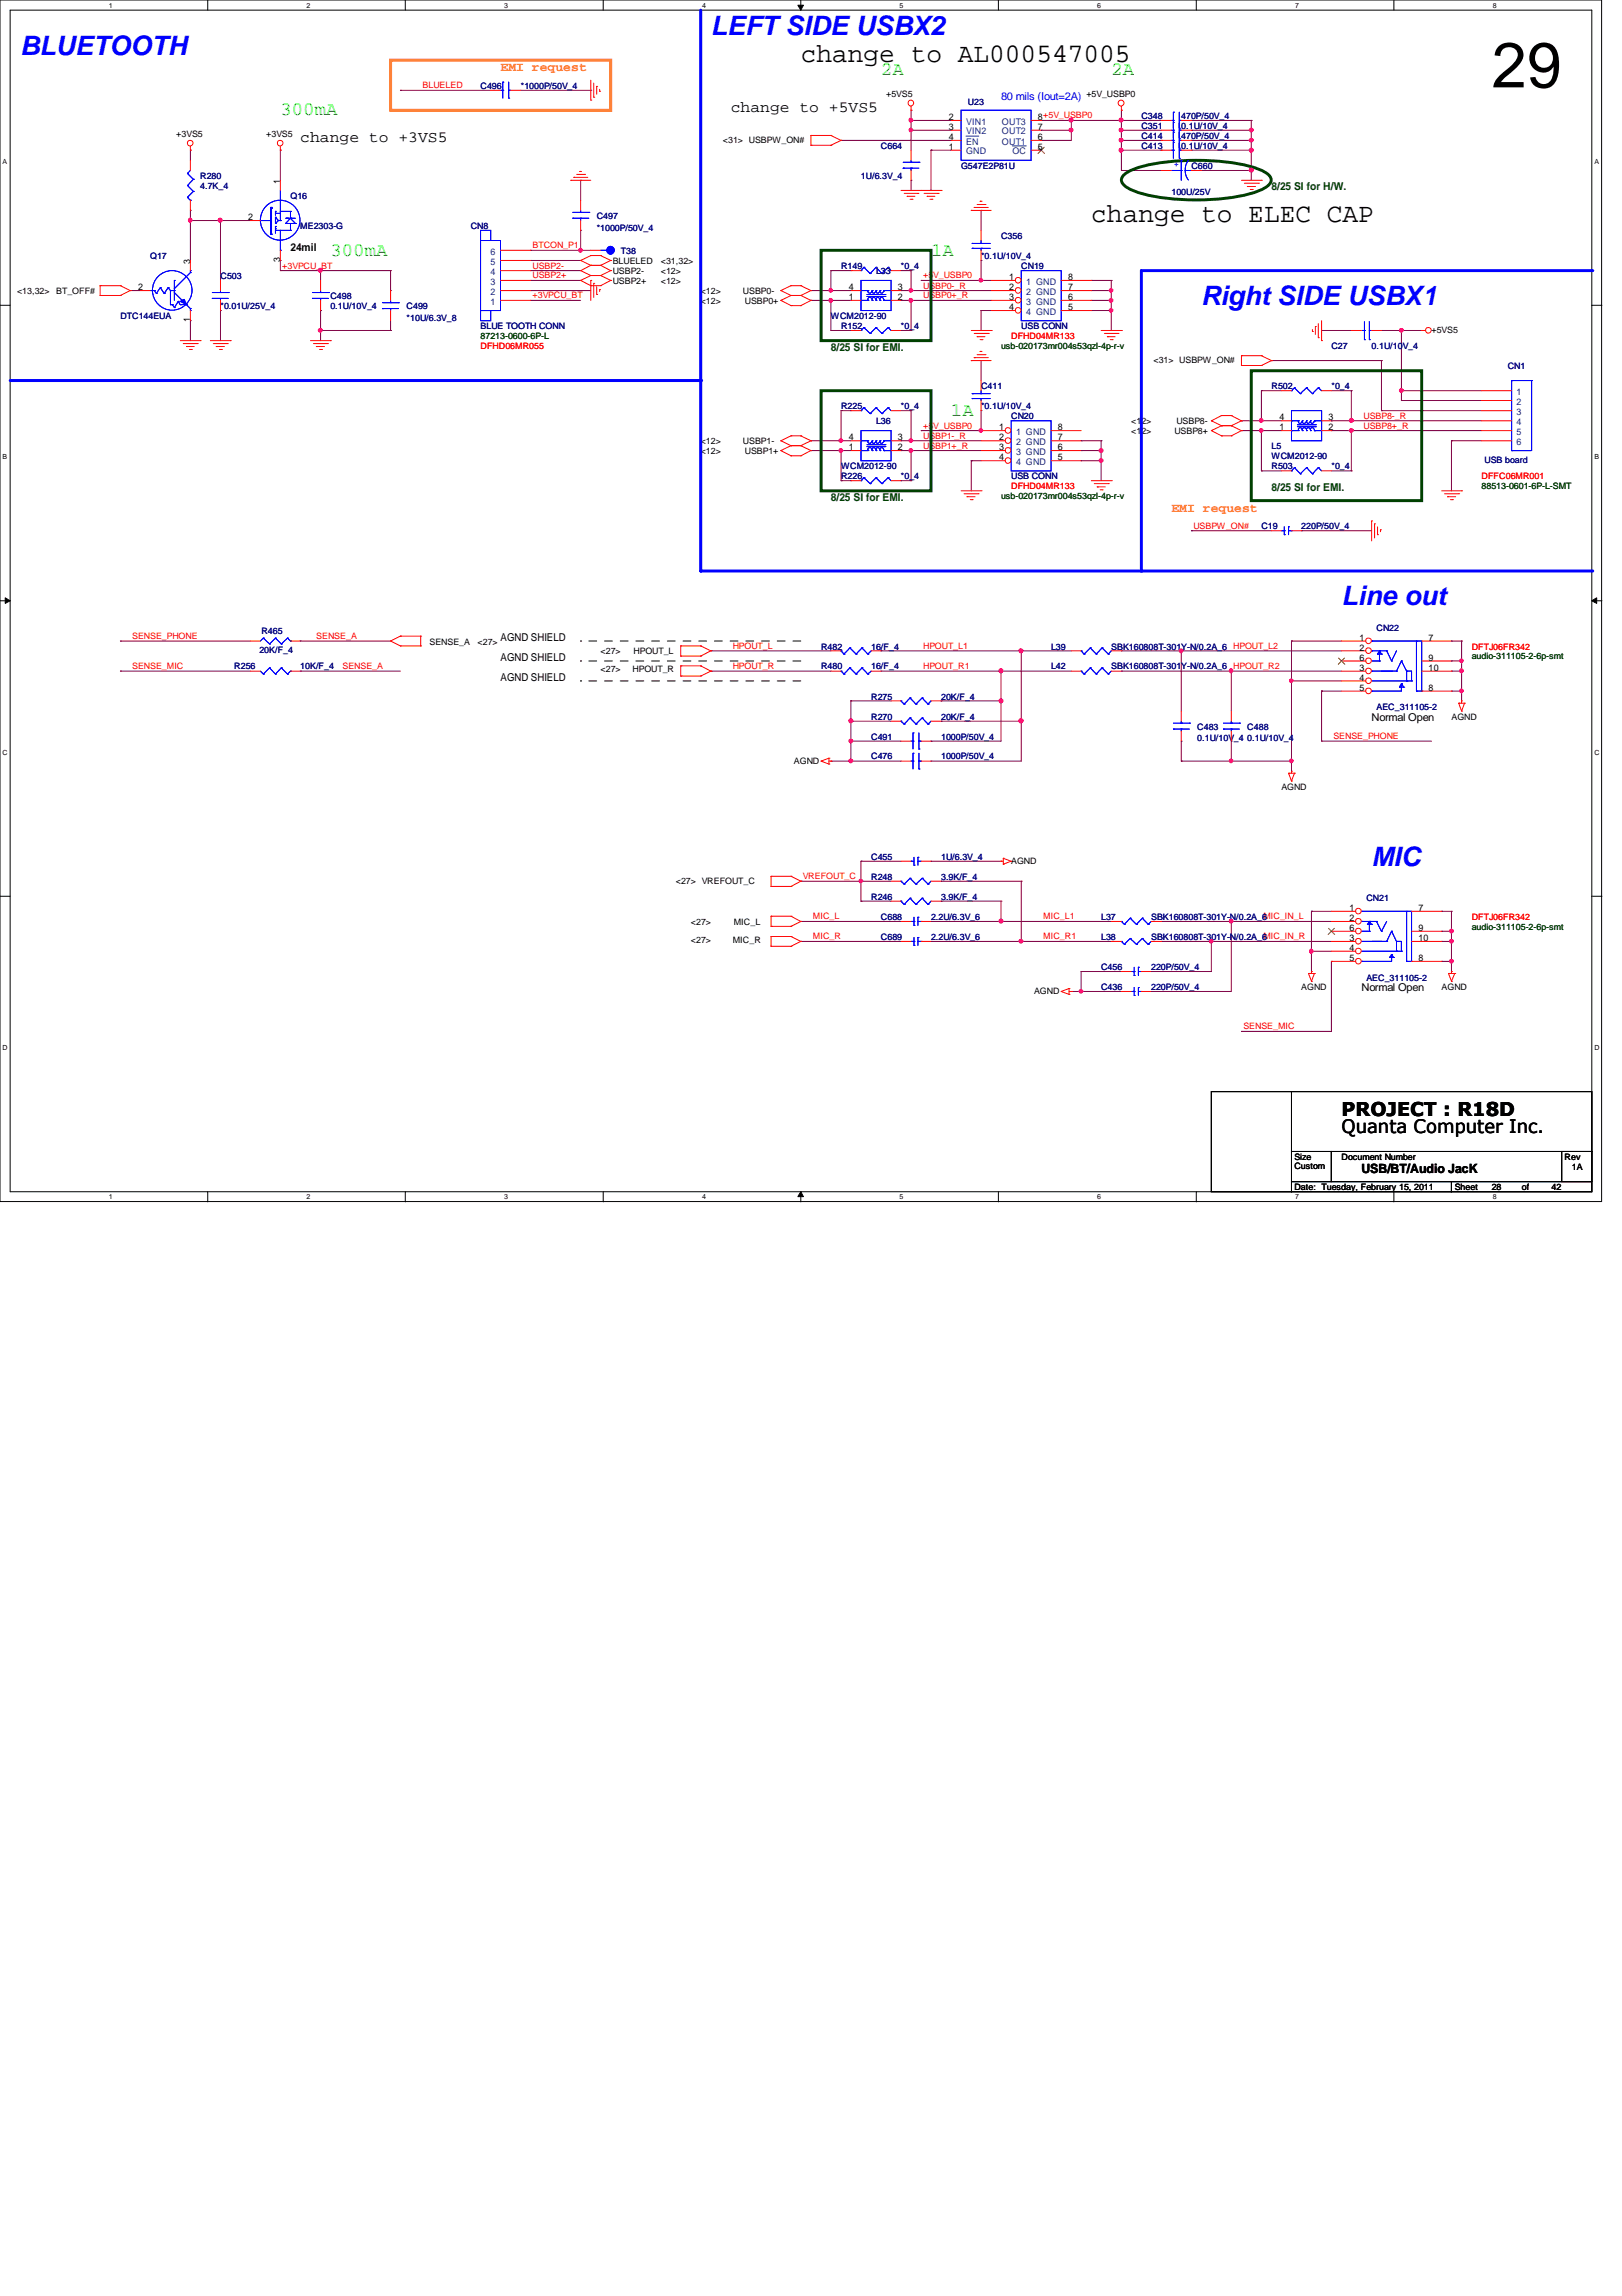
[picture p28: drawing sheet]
<svg xmlns="http://www.w3.org/2000/svg" width="210mm" height="297mm" viewBox="0 0 210 297" stroke-linecap="round" stroke-linejoin="round" font-family="sans-serif">
<defs><g id="words">
<text font-size="8.3" x="193" y="11.3">29</text>
<g font-size="3.5" fill="#00f">
<text x="92" y="4.5">LEFT SIDE USBX2</text>
<text x="2.6" y="7.1">BLUETOOTH</text>
<text x="155.4" y="39.5">Right SIDE USBX1</text>
<text x="173.6" y="78.3">Line out</text>
<text x="177.5" y="112">MIC</text>
</g>
<g font-size="3.5">
<text x="103.6" y="8">change to AL000547005</text>
<text x="141.2" y="28.7">change to ELEC CAP</text>
</g>
<g font-size="2.5" fill="#0f0">
<text x="114" y="9.7">2A</text>
<text x="143.8" y="9.7">2A</text>
<text x="36.3" y="14.9">300mA</text>
<text x="42.8" y="33.1">300mA</text>
<text x="120.5" y="33.1">1A</text>
<text x="123.1" y="53.8">1A</text>
</g>
<text font-size="2.5" x="173.6" y="144.4">PROJECT : R18D</text>
<text font-size="2.4" x="173.6" y="146.6">Quanta Computer Inc.</text>
<g font-size="2">
<text x="94.6" y="14.5">change to +5VS5</text>
<text x="38.9" y="18.4">change to +3VS5</text>
</g>
<g font-size="1.7" fill="#ff8000">
<text x="64.8" y="9.2">EMI request</text>
<text x="151.6" y="66.2">EMI request</text>
</g>
<text font-size="1.7" x="176.2" y="151.8">USB/BT/Audio JacK</text>
<text font-size="1.4" fill="#00f" x="129.5" y="13">80 mils (Iout=2A)</text>
<g font-size="1.4" fill="#004000">
<text x="164.5" y="24.6">8/25 SI for H/W.</text>
<text x="107.5" y="45.4">8/25 SI for EMI.</text>
<text x="107.5" y="64.8">8/25 SI for EMI.</text>
<text x="164.5" y="63.5">8/25 SI for EMI.</text>
</g>
<g font-size="1.4">
<text x="37.6" y="32.4">24mil</text>
<text x="64.8" y="82.9">AGND SHIELD</text>
<text x="64.8" y="88.1">AGND SHIELD</text>
<text x="64.8" y="85.5">AGND SHIELD</text>
<text x="177.5" y="93.3">Normal Open</text>
<text x="176.2" y="128.3">Normal Open</text>
</g>
<g font-size="1.2">
<text x="122.8" y="15.5">2</text>
<text x="122.8" y="16.8">3</text>
<text x="134.3" y="15.5">8+5V_USBP0</text>
<text x="134.3" y="16.8">7</text>
<text x="36.2" y="23.7" transform="rotate(-90 36.2 23.7)">1</text>
<text x="122.8" y="19.4">1</text>
<text x="122.8" y="18.1">4</text>
<text x="134.3" y="19.4">5</text>
<text x="134.3" y="18.1">6</text>
<text x="32.1" y="28.5">2</text>
<text x="24.6" y="34.1" transform="rotate(-90 24.6 34.1)">3</text>
<text x="36.2" y="33.9" transform="rotate(-90 36.2 33.9)">3</text>
<text x="17.9" y="37.5">2</text>
<text x="24.6" y="41.7" transform="rotate(-90 24.6 41.7)">1</text>
<text x="109.9" y="38.8">1</text>
<text x="109.9" y="37.5">4</text>
<text x="116.2" y="37.5">3</text>
<text x="116.2" y="38.8">2</text>
<text x="130.6" y="36.2">1</text>
<text x="130.6" y="38.8">3</text>
<text x="130.6" y="37.5">2</text>
<text x="130.6" y="40.1">4</text>
<text x="138.2" y="40.1">5</text>
<text x="138.2" y="36.2">8</text>
<text x="138.2" y="37.5">7</text>
<text x="138.2" y="38.8">6</text>
<text x="109.9" y="58.3">1</text>
<text x="109.9" y="57">4</text>
<text x="116.2" y="57">3</text>
<text x="116.2" y="58.3">2</text>
<text x="129.3" y="55.7">1</text>
<text x="129.3" y="58.3">3</text>
<text x="129.3" y="57">2</text>
<text x="129.3" y="59.6">4</text>
<text x="136.9" y="59.6">5</text>
<text x="136.9" y="55.7">8</text>
<text x="136.9" y="57">7</text>
<text x="136.9" y="58.3">6</text>
<text x="165.6" y="55.7">1</text>
<text x="165.6" y="54.4">4</text>
<text x="171.9" y="54.4">3</text>
<text x="171.9" y="55.7">2</text>
<text x="175.9" y="82.9">1</text>
<text x="184.9" y="82.9">7</text>
<text x="175.9" y="84.2">2</text>
<text x="175.9" y="85.5">6</text>
<text x="175.9" y="86.8">3</text>
<text x="175.9" y="88.1">4</text>
<text x="175.9" y="89.4">5</text>
<text x="184.9" y="89.4">8</text>
<text x="184.9" y="85.5">9</text>
<text x="184.9" y="86.8">10</text>
<text x="174.6" y="117.9">1</text>
<text x="174.6" y="119.2">2</text>
<text x="183.6" y="117.9">7</text>
<text x="174.6" y="120.4">6</text>
<text x="174.6" y="121.8">3</text>
<text x="174.6" y="123">4</text>
<text x="174.6" y="124.3">5</text>
<text x="183.6" y="124.3">8</text>
<text x="183.6" y="120.4">9</text>
<text x="183.6" y="121.8">10</text>
</g>
<g font-size="1.2" fill="#004080">
<text x="125" y="16.1">VIN1</text>
<text x="125" y="17.4">VIN2</text>
<text x="129.7" y="16.1">OUT3</text>
<text x="129.7" y="17.4">OUT2</text>
<text x="125" y="20">GND</text>
<text x="125" y="18.7">EN</text>
<text x="129.7" y="18.7">OUT1</text>
<text x="131" y="20">OC</text>
<text x="63.5" y="35.6">4</text>
<text x="63.5" y="34.2">5</text>
<text x="63.5" y="32.9">6</text>
<text x="63.5" y="39.4">1</text>
<text x="63.5" y="38.1">2</text>
<text x="63.5" y="36.8">3</text>
<text x="132.8" y="36.8">1 GND</text>
<text x="132.8" y="39.4">3 GND</text>
<text x="132.8" y="38.1">2 GND</text>
<text x="132.8" y="40.7">4 GND</text>
<text x="196.3" y="53.7">3</text>
<text x="196.3" y="52.4">2</text>
<text x="196.3" y="51.1">1</text>
<text x="131.5" y="56.3">1 GND</text>
<text x="131.5" y="58.8">3 GND</text>
<text x="131.5" y="57.6">2 GND</text>
<text x="196.3" y="57.6">6</text>
<text x="196.3" y="56.3">5</text>
<text x="196.3" y="55">4</text>
<text x="131.5" y="60.2">4 GND</text>
</g>
<g font-size="1.1" fill="#f00">
<text x="54.7" y="11.4">BLUELED</text>
<text x="36.5" y="34.8">+3VPCU_BT</text>
<text x="68.9" y="34.8">USBP2-</text>
<text x="68.9" y="32.1">BTCON_P1</text>
<text x="68.9" y="36">USBP2+</text>
<text x="68.9" y="38.6">+3VPCU_BT</text>
<text x="119.5" y="38.6">USBP0+_R</text>
<text x="119.5" y="37.3">USBP0-_R</text>
<text x="119.5" y="36">+5V_USBP0</text>
<text x="62.2" y="45.2">DFHD06MR055</text>
<text x="130.9" y="43.9">DFHD04MR133</text>
<text x="119.5" y="55.5">+5V_USBP0</text>
<text x="119.5" y="58">USBP1+_R</text>
<text x="119.5" y="56.8">USBP1-_R</text>
<text x="176.4" y="54.2">USBP8-_R</text>
<text x="176.4" y="55.5">USBP8+_R</text>
<text x="130.9" y="63.3">DFHD04MR133</text>
<text x="191.7" y="62">DFFC06MR001</text>
<text x="154.4" y="68.4">USBPW_ON#</text>
<text x="17.1" y="82.7">SENSE_PHONE</text>
<text x="40.9" y="82.7">SENSE_A</text>
<text x="94.8" y="83.9">HPOUT_L</text>
<text x="119.5" y="83.9">HPOUT_L1</text>
<text x="17.1" y="86.6">SENSE_MIC</text>
<text x="44.3" y="86.6">SENSE_A</text>
<text x="94.8" y="86.6">HPOUT_R</text>
<text x="119.5" y="86.6">HPOUT_R1</text>
<text x="190.5" y="84">DFTJ06FR342</text>
<text x="172.6" y="95.6">SENSE_PHONE</text>
<text x="103.9" y="113.7">VREFOUT_C</text>
<text x="105.2" y="119">MIC_L</text>
<text x="135" y="119">MIC_L1</text>
<text x="190.5" y="119">DFTJ06FR342</text>
<text x="105.2" y="121.5">MIC_R</text>
<text x="135" y="121.5">MIC_R1</text>
<text x="160.9" y="133.2">SENSE_MIC</text>
</g>
<g font-size="1.1" fill="#000080">
<text x="62.2" y="11.5">C496</text>
<text x="67.4" y="11.5">*1000P/50V_4</text>
<text x="125.3" y="13.5">U23</text>
<text x="147.7" y="16.7">C351</text>
<text x="147.7" y="15.4">C348</text>
<text x="147.7" y="17.9">C414</text>
<text x="152.9" y="16.7">0.1U/10V_4</text>
<text x="152.9" y="15.4">470P/50V_4</text>
<text x="152.9" y="17.9">470P/50V_4</text>
<text x="25.9" y="23.2">R280</text>
<text x="111.4" y="23.2">1U/6.3V_4</text>
<text x="114" y="19.3">C664</text>
<text x="124.4" y="21.8">G547E2P81U</text>
<text x="147.7" y="19.3">C413</text>
<text x="152.9" y="19.3">0.1U/10V_4</text>
<text x="154.2" y="21.8">C660</text>
<text x="25.9" y="24.4">4.7K_4</text>
<text x="37.6" y="25.7">Q16</text>
<text x="38.9" y="29.6">ME2303-G</text>
<text x="60.9" y="29.6">CN8</text>
<text x="77.2" y="28.3">C497</text>
<text x="77.2" y="29.9">*1000P/50V_4</text>
<text x="151.6" y="25.2">100U/25V</text>
<text x="19.4" y="33.5">Q17</text>
<text x="80.3" y="32.9">T38</text>
<text x="108.8" y="34.8">R149</text>
<text x="113.4" y="35.4">L33</text>
<text x="116.6" y="34.8">*0_4</text>
<text x="127" y="33.5">*0.1U/10V_4</text>
<text x="129.5" y="30.9">C356</text>
<text x="132.2" y="34.8">CN19</text>
<text x="15.6" y="41.3">DTC144EUA</text>
<text x="28.5" y="36.1">C503</text>
<text x="28.5" y="40">*0.01U/25V_4</text>
<text x="42.8" y="38.7">C498</text>
<text x="42.8" y="40">0.1U/10V_4</text>
<text x="52.6" y="40">C499</text>
<text x="52.6" y="41.5">*10U/6.3V_8</text>
<text x="107.5" y="41.3">WCM2012-90</text>
<text x="62.2" y="42.6">BLUE TOOTH CONN</text>
<text x="108.8" y="42.6">R152</text>
<text x="116.6" y="42.6">*0_4</text>
<text x="132.2" y="42.6">USB CONN</text>
<text x="172.3" y="45.2">C27</text>
<text x="177.5" y="45.2">0.1U/10V_4</text>
<text x="195.1" y="47.8">CN1</text>
<text x="108.8" y="52.9">R225</text>
<text x="116.6" y="52.9">*0_4</text>
<text x="127" y="50.3">C411</text>
<text x="127" y="52.9">*0.1U/10V_4</text>
<text x="164.5" y="50.3">R502</text>
<text x="172.3" y="50.3">*0_4</text>
<text x="113.4" y="54.9">L36</text>
<text x="130.9" y="54.2">CN20</text>
<text x="164.5" y="58.1">L5</text>
<text x="164.5" y="59.4">WCM2012-90</text>
<text x="192.1" y="59.9">USB board</text>
<text x="108.8" y="62">R226</text>
<text x="108.8" y="60.7">WCM2012-90</text>
<text x="116.6" y="62">*0_4</text>
<text x="130.9" y="62">USB CONN</text>
<text x="164.5" y="60.7">R503</text>
<text x="172.3" y="60.7">*0_4</text>
<text x="163.2" y="68.5">C19</text>
<text x="168.4" y="68.5">220P/50V_4</text>
<text x="33.8" y="82">R465</text>
<text x="178.1" y="81.6">CN22</text>
<text x="30.3" y="86.5">R256</text>
<text x="33.6" y="84.5">20K/F_4</text>
<text x="38.9" y="86.6">10K/F_4</text>
<text x="106.3" y="84">R482</text>
<text x="106.3" y="86.6">R480</text>
<text x="112.7" y="84">16/F_4</text>
<text x="112.7" y="86.6">16/F_4</text>
<text x="136" y="86.6">L42</text>
<text x="136" y="84">L39</text>
<text x="143.8" y="86.6">SBK160808T-301Y-N/0.2A_6 HPOUT_R2</text>
<text x="143.8" y="84">SBK160808T-301Y-N/0.2A_6 HPOUT_L2</text>
<text x="112.7" y="90.5">R275</text>
<text x="112.7" y="95.7">C491</text>
<text x="112.7" y="93.1">R270</text>
<text x="121.8" y="90.5">20K/F_4</text>
<text x="121.8" y="95.7">1000P/50V_4</text>
<text x="121.8" y="93.1">20K/F_4</text>
<text x="154.9" y="94.4">C483</text>
<text x="154.9" y="95.9">0.1U/10V_4</text>
<text x="161.4" y="94.4">C488</text>
<text x="161.4" y="95.9">0.1U/10V_4</text>
<text x="178.1" y="91.9">AEC_311105-2</text>
<text x="112.7" y="98.3">C476</text>
<text x="121.8" y="98.3">1000P/50V_4</text>
<text x="112.7" y="111.2">C455</text>
<text x="112.7" y="113.8">R248</text>
<text x="121.8" y="111.2">1U/6.3V_4</text>
<text x="121.8" y="113.8">3.9K/F_4</text>
<text x="112.7" y="116.4">R246</text>
<text x="114" y="119">C688</text>
<text x="120.5" y="119">2.2U/6.3V_6</text>
<text x="121.8" y="116.4">3.9K/F_4</text>
<text x="142.5" y="119">L37</text>
<text x="149" y="119">SBK160808T-301Y-N/0.2A_6MIC_IN_L</text>
<text x="176.8" y="116.5">CN21</text>
<text x="114" y="121.6">C689</text>
<text x="120.5" y="121.6">2.2U/6.3V_6</text>
<text x="142.5" y="125.5">C456</text>
<text x="142.5" y="121.6">L38</text>
<text x="149" y="125.5">220P/50V_4</text>
<text x="149" y="121.6">SBK160808T-301Y-N/0.2A_6MIC_IN_R</text>
<text x="142.5" y="128.1">C436</text>
<text x="149" y="128.1">220P/50V_4</text>
<text x="176.8" y="126.9">AEC_311105-2</text>
</g>
<g font-size="1.1">
<text x="22.8" y="17.7">+3VS5</text>
<text x="34.5" y="17.7">+3VS5</text>
<text x="114.7" y="12.5">+5VS5</text>
<text x="140.6" y="12.5">+5V_USBP0</text>
<text x="93.6" y="18.5">&lt;31&gt; USBPW_ON#</text>
<text x="79.3" y="35.4">USBP2-</text>
<text x="79.3" y="34.2">BLUELED</text>
<text x="85.5" y="35.4">&lt;12&gt;</text>
<text x="85.5" y="34.2">&lt;31,32&gt;</text>
<text x="2.2" y="38.1">&lt;13,32&gt;</text>
<text x="7.3" y="38.1">BT_OFF#</text>
<text x="79.3" y="36.7">USBP2+</text>
<text x="85.5" y="36.7">&lt;12&gt;</text>
<text x="90.7" y="38.1">&lt;12&gt;</text>
<text x="90.7" y="39.3">&lt;12&gt;</text>
<text x="96.1" y="38.1">USBP0-</text>
<text x="96.4" y="39.3">USBP0+</text>
<text x="149.3" y="47">&lt;31&gt; USBPW_ON#</text>
<text x="185.3" y="43.1">+5VS5</text>
<text x="90.7" y="57.5">&lt;12&gt;</text>
<text x="90.7" y="58.8">&lt;12&gt;</text>
<text x="96.1" y="57.5">USBP1-</text>
<text x="96.4" y="58.8">USBP1+</text>
<text x="146.4" y="56.2">&lt;12&gt;</text>
<text x="146.4" y="54.9">&lt;12&gt;</text>
<text x="152" y="56.2">USBP8+</text>
<text x="152.2" y="54.9">USBP8-</text>
<text x="55.6" y="83.4">SENSE_A</text>
<text x="61.8" y="83.4">&lt;27&gt;</text>
<text x="77.7" y="84.7">&lt;27&gt;</text>
<text x="77.7" y="87">&lt;27&gt;</text>
<text x="81.9" y="87">HPOUT_R</text>
<text x="82" y="84.7">HPOUT_L</text>
<text x="187.8" y="93.1">AGND</text>
<text x="102.7" y="98.8">AGND</text>
<text x="165.8" y="102.2">AGND</text>
<text x="130.9" y="111.8">AGND</text>
<text x="87.5" y="114.3">&lt;27&gt; VREFOUT_C</text>
<text x="89.4" y="119.6">&lt;27&gt;</text>
<text x="95" y="119.6">MIC_L</text>
<text x="89.4" y="122">&lt;27&gt;</text>
<text x="94.8" y="122">MIC_R</text>
<text x="133.8" y="128.6">AGND</text>
<text x="168.4" y="128.1">AGND</text>
<text x="186.6" y="128.1">AGND</text>
<text x="167.5" y="150.1">Size</text>
<text x="167.5" y="154">Date: Tuesday, February 15, 2011</text>
<text x="167.5" y="151.3">Custom</text>
<text x="173.6" y="150.1">Document Number</text>
<text x="188.3" y="154">Sheet</text>
<text x="193" y="154">28</text>
<text x="196.9" y="154">of</text>
<text x="200.8" y="154">42</text>
<text x="202.5" y="150.1">Rev</text>
<text x="203.4" y="151.4">1A</text>
</g>
<text font-size="1.1" fill="#00f" x="152.6" y="21.6" transform="rotate(-90 152.6 21.6)">+</text>
<g font-size="1.1" fill="#004000">
<text x="62.2" y="43.9">87213-0600-6P-L</text>
<text x="129.5" y="45.2">usb-020173mr004s53qzl-4p-r-v</text>
<text x="129.5" y="64.6">usb-020173mr004s53qzl-4p-r-v</text>
<text x="191.7" y="63.3">88513-0601-6P-L-SMT</text>
<text x="190.5" y="85.3">audio-311105-2-6p-smt</text>
<text x="190.5" y="120.3">audio-311105-2-6p-smt</text>
</g>
<g font-size=".9">
<text x="14.1" y="1">1</text>
<text x="39.7" y="1">2</text>
<text x="65.2" y="1">3</text>
<text x="90.8" y="1">4</text>
<text x="116.4" y="1">5</text>
<text x="142" y="1">6</text>
<text x="167.6" y="1">7</text>
<text x="193.2" y="1">8</text>
<text x=".3" y="21.2">A</text>
<text x="206.3" y="21.2">A</text>
<text x=".3" y="59.4">B</text>
<text x="206.3" y="59.4">B</text>
<text x=".3" y="97.6">C</text>
<text x="206.3" y="97.6">C</text>
<text x=".3" y="135.8">D</text>
<text x="206.3" y="135.8">D</text>
<text x="14.1" y="155.2">1</text>
<text x="39.7" y="155.2">2</text>
<text x="65.2" y="155.2">3</text>
<text x="90.8" y="155.2">4</text>
<text x="116.4" y="155.2">5</text>
<text x="142" y="155.2">6</text>
<text x="167.6" y="155.2">7</text>
<text x="193.2" y="155.2">8</text>
</g>
</g></defs>
<path d="M0 0h207.3v155.4h-207.3zM1.3 1.3h204.7v152.9h-204.7z" fill="none" stroke="#000" stroke-width=".13"/>
<g fill="#fff">
<path d="M14.1 .2h.5v1h-.5z"/>
<path d="M14.1 154.3h.5v1.1h-.5z"/>
</g>
<path d="M26.9 0v1.3M26.9 154.2v1.3" fill="none" stroke="#000" stroke-width=".13"/>
<g fill="#fff">
<path d="M39.7 .2h.5v1h-.5z"/>
<path d="M39.7 154.3h.5v1.1h-.5z"/>
</g>
<path d="M52.5 0v1.3M52.5 154.2v1.3" fill="none" stroke="#000" stroke-width=".13"/>
<g fill="#fff">
<path d="M65.2 .2h.5v1h-.5z"/>
<path d="M65.2 154.3h.5v1.1h-.5z"/>
</g>
<path d="M78.1 0v1.3M78.1 154.2v1.3" fill="none" stroke="#000" stroke-width=".13"/>
<g fill="#fff">
<path d="M90.8 .2h.6v1h-.6z"/>
<path d="M90.8 154.3h.6v1.1h-.6z"/>
</g>
<path d="M103.6 0v1.3M103.3 .7h.7l-.4 .6zM103.6 154.2l.4 .6h-.7zM103.6 154.2v1.3" fill="none" stroke="#000" stroke-width=".13"/>
<path d="M103.3 .7h.7l-.4 .6zM103.6 154.2l.4 .6h-.7z" fill="#000"/>
<g fill="#fff">
<path d="M116.4 .2h.5v1h-.5z"/>
<path d="M116.4 154.3h.5v1.1h-.5z"/>
</g>
<path d="M129.2 0v1.3M129.2 154.2v1.3" fill="none" stroke="#000" stroke-width=".13"/>
<g fill="#fff">
<path d="M142 .2h.5v1h-.5z"/>
<path d="M142 154.3h.5v1.1h-.5z"/>
</g>
<path d="M154.8 0v1.3M154.8 154.2v1.3" fill="none" stroke="#000" stroke-width=".13"/>
<g fill="#fff">
<path d="M167.6 .2h.5v1h-.5z"/>
<path d="M167.6 154.3h.5v1.1h-.5z"/>
</g>
<path d="M180.4 0v1.3M180.4 154.2v1.3" fill="none" stroke="#000" stroke-width=".13"/>
<g fill="#fff">
<path d="M193.2 .2h.5v1h-.5z"/>
<path d="M193.2 154.3h.5v1.1h-.5z"/>
<path d="M.3 20.4h.6v1h-.6z"/>
<path d="M206.3 20.4h.6v1h-.6z"/>
<path d="M.3 58.6h.6v1h-.6z"/>
<path d="M206.3 58.6h.6v1h-.6z"/>
</g>
<path d="M0 39.5h1.3M206 39.5h1.3" fill="none" stroke="#000" stroke-width=".13"/>
<g fill="#fff">
<path d="M.3 96.8h.7v1h-.7z"/>
<path d="M206.3 96.8h.7v1h-.7z"/>
</g>
<path d="M0 77.7h1.3M.7 77.3l.6 .4-.6 .4zM206 77.7l.6-.4v.8zM206 77.7h1.3" fill="none" stroke="#000" stroke-width=".13"/>
<path d="M.7 77.3l.6 .4-.6 .4zM206 77.7l.6-.4v.8z" fill="#000"/>
<g fill="#fff">
<path d="M.3 135h.7v1.1h-.7z"/>
<path d="M206.3 135h.7v1.1h-.7z"/>
</g>
<path d="M0 116h1.3M206 116h1.3" fill="none" stroke="#000" stroke-width=".13"/>
<path d="M145.1 16.8h.1M145.1 16.8h5.2M161.9 15.6h.1M161.9 19.4h.1M161.9 15.6v1.2M161.9 19.4v2.7" fill="none" stroke="#800040" stroke-width=".13"/>
<circle cx="145.1" cy="16.8" r=".25" fill="#f0f"/>
<circle cx="145.1" cy="16.8" r=".25" fill="none" stroke="#f0f" stroke-width=".13"/>
<path d="M145.1 15.6h.1M145.1 19.4h.1M145.1 15.6v1.2M145.1 19.4v2.7" fill="none" stroke="#800040" stroke-width=".13"/>
<circle cx="145.1" cy="19.4" r=".26" fill="#f0f"/>
<circle cx="145.1" cy="19.4" r=".26" fill="none" stroke="#f0f" stroke-width=".13"/>
<path d="M154.2 15.6h.1M154.2 16.8h.1M154.2 15.6h7.7M154.2 16.8h7.7" fill="none" stroke="#800040" stroke-width=".13"/>
<circle cx="161.9" cy="16.8" r=".25" fill="#f0f"/>
<circle cx="161.9" cy="16.8" r=".25" fill="none" stroke="#f0f" stroke-width=".13"/>
<path d="M145.1 15.6h.1M145.1 15.6h5.2M145.1 22.1h.1M145.1 22.1h5.2" fill="none" stroke="#800040" stroke-width=".13"/>
<circle cx="145.1" cy="15.5" r=".26" fill="#f0f"/>
<circle cx="145.1" cy="15.5" r=".26" fill="none" stroke="#f0f" stroke-width=".13"/>
<path d="M134.7 18.2h.1M138.6 16.8h.1M138.6 16.8v1.4h-3.9M145.1 14.3h.1M145.1 14.3v1.3" fill="none" stroke="#800040" stroke-width=".13"/>
<circle cx="138.6" cy="16.8" r=".25" fill="#f0f"/>
<circle cx="138.6" cy="16.8" r=".25" fill="none" stroke="#f0f" stroke-width=".13"/>
<path d="M117.9 14.3h.1M117.9 15.6h.1M117.9 16.8h.1M117.9 14.3v1.3M117.9 16.8v2.6M117.9 15.6h5.2M120.5 19.4h.1M120.5 19.4v5.2M134.7 16.8h.1M134.7 15.6h.1M134.7 16.8h3.9M134.7 15.6h3.9" fill="none" stroke="#800040" stroke-width=".13"/>
<path d="M117.7 16.7h.3l.1 .1-.1 .2-.1 .1-.2-.1z" fill-rule="evenodd" fill="#f0f"/>
<path d="M117.7 16.7h.3l.1 .1-.1 .2-.1 .1-.2-.1z" fill="none" stroke="#f0f" stroke-width=".13"/>
<path d="M108.8 18.2h.1M108.8 18.2h14.3M117.9 16.8h.1M117.9 15.6h.1M117.9 15.6v1.2M117.9 16.8h5.2M138.6 15.6h.1M138.6 15.6h6.5M117.9 23.3h.1M117.9 23.3v1.3" fill="none" stroke="#800040" stroke-width=".13"/>
<path d="M117.7 15.3h.2l.2 .1-.1 .3-.1 .1-.2-.1z" fill-rule="evenodd" fill="#f0f"/>
<path d="M117.7 15.3h.2l.2 .1-.1 .3-.1 .1-.2-.1z" fill="none" stroke="#f0f" stroke-width=".13"/>
<path d="M138.6 15.6h.1M138.6 15.6v1.2" fill="none" stroke="#800040" stroke-width=".13"/>
<circle cx="138.6" cy="15.5" r=".26" fill="#f0f"/>
<circle cx="138.6" cy="15.5" r=".26" fill="none" stroke="#f0f" stroke-width=".13"/>
<path d="M120.5 19.4h.1M120.5 19.4h2.6M155.4 22.1h.1M155.4 22.1h6.5" fill="none" stroke="#800040" stroke-width=".13"/>
<circle cx="161.9" cy="22" r=".26" fill="#f0f"/>
<circle cx="161.9" cy="22" r=".26" fill="none" stroke="#f0f" stroke-width=".13"/>
<path d="M24.6 27.2h.1M24.6 27.2v1.3M28.5 28.5h.1M28.5 28.5h3.9M68.7 37.6h.1M68.7 37.6h7.8M161.9 22.1h.1M161.9 22.1v1.2M28.5 40.2h.1M28.5 40.2v3.9" fill="none" stroke="#800040" stroke-width=".13"/>
<circle cx="28.5" cy="28.5" r=".26" fill="#f0f"/>
<circle cx="28.5" cy="28.5" r=".26" fill="none" stroke="#f0f" stroke-width=".13"/>
<path d="M36.3 19.4h.1M36.3 19.4v3.9M24.6 28.5h.1M24.6 28.5v5.2M28.5 28.5h.1M28.5 28.5v7.8M36.3 33.7h.1M36.3 33.7v1.3M24.6 41.5h.1M24.6 41.5v2.6" fill="none" stroke="#800040" stroke-width=".13"/>
<path d="M24.4 28.3l.2-.1 .2 .1v.4h-.2h-.2z" fill-rule="evenodd" fill="#f0f"/>
<path d="M24.4 28.3l.2-.1 .2 .1v.4h-.2h-.2z" fill="none" stroke="#f0f" stroke-width=".13"/>
<path d="M16.8 37.6h.1M16.8 37.6h1.4M24.6 28.5h.1M24.6 28.5h3.9M68.7 36.3h.1M68.7 36.3h6.4M75.1 32.4h.1M75.1 32.4h1.4" fill="none" stroke="#800040" stroke-width=".13"/>
<path d="M74.9 32.2l.2-.1 .2 .1v.4h-.2h-.2z" fill-rule="evenodd" fill="#f0f"/>
<path d="M74.9 32.2l.2-.1 .2 .1v.4h-.2h-.2z" fill="none" stroke="#f0f" stroke-width=".13"/>
<path d="M41.5 35h.1M41.5 35v1.3M41.5 42.8h.1M41.5 42.8v1.3" fill="none" stroke="#800040" stroke-width=".13"/>
<circle cx="41.4" cy="42.7" r=".25" fill="#f0f"/>
<circle cx="41.4" cy="42.7" r=".25" fill="none" stroke="#f0f" stroke-width=".13"/>
<path d="M36.3 35h.1M36.3 35h5.2" fill="none" stroke="#800040" stroke-width=".13"/>
<circle cx="41.4" cy="35" r=".26" fill="#f0f"/>
<circle cx="41.4" cy="35" r=".26" fill="none" stroke="#f0f" stroke-width=".13"/>
<path d="M24.6 19.4h.1M24.6 19.4v1.3M68.7 38.9h.1M68.7 35h.1M68.7 38.9h6.4M68.7 35h6.4M107.5 37.6h.1M107.5 38.9h.1M107.5 38.9h2.6M107.5 37.6h2.6M143.8 40.2h.1M143.8 40.2v2.6" fill="none" stroke="#800040" stroke-width=".13"/>
<path d="M143.6 40h.3l.1 .1-.1 .2-.1 .1-.2-.1z" fill-rule="evenodd" fill="#f0f"/>
<path d="M143.6 40h.3l.1 .1-.1 .2-.1 .1-.2-.1z" fill="none" stroke="#f0f" stroke-width=".13"/>
<path d="M127 36.3h.1M127 36.3h1.3M127 40.2h.1M127 40.2h1.3" fill="none" stroke="#800040" stroke-width=".13"/>
<path d="M126.8 36.1h.3l.1 .1-.1 .2-.2 .1-.1-.1z" fill-rule="evenodd" fill="#f0f"/>
<path d="M126.8 36.1h.3l.1 .1-.1 .2-.2 .1-.1-.1z" fill="none" stroke="#f0f" stroke-width=".13"/>
<path d="M117.9 38.9h.1M117.9 38.9h10.4M141.2 38.9h.1M141.2 37.6h.1M141.2 37.6h2.6M143.8 36.3h.1M143.8 37.6h.1M143.8 36.3v2.6h-2.6M141.2 40.2h.1M141.2 40.2h2.6" fill="none" stroke="#800040" stroke-width=".13"/>
<path d="M143.6 37.4h.3l.1 .1-.1 .2-.1 .1-.2-.1z" fill-rule="evenodd" fill="#f0f"/>
<path d="M143.6 37.4h.3l.1 .1-.1 .2-.1 .1-.2-.1z" fill="none" stroke="#f0f" stroke-width=".13"/>
<path d="M143.8 38.9h.1M143.8 38.9v1.3" fill="none" stroke="#800040" stroke-width=".13"/>
<path d="M143.6 38.7l.2-.1 .2 .1-.1 .3-.1 .1-.2-.1z" fill-rule="evenodd" fill="#f0f"/>
<path d="M143.6 38.7l.2-.1 .2 .1-.1 .3-.1 .1-.2-.1z" fill="none" stroke="#f0f" stroke-width=".13"/>
<path d="M117.9 37.6h.1M117.9 37.6h10.4M141.2 36.3h.1M141.2 36.3h2.6M127 40.2h.1M127 40.2v2.6" fill="none" stroke="#800040" stroke-width=".13"/>
<path d="M117.7 37.4h.3l.1 .1-.1 .2-.1 .1-.2-.1z" fill-rule="evenodd" fill="#f0f"/>
<path d="M117.7 37.4h.3l.1 .1-.1 .2-.1 .1-.2-.1z" fill="none" stroke="#f0f" stroke-width=".13"/>
<path d="M108.8 57h.1M108.8 57h1.3" fill="none" stroke="#800040" stroke-width=".13"/>
<path d="M108.6 56.8h.4l.1 .2-.1 .2h-.2h-.2z" fill-rule="evenodd" fill="#f0f"/>
<path d="M108.6 56.8h.4l.1 .2-.1 .2h-.2h-.2z" fill="none" stroke="#f0f" stroke-width=".13"/>
<path d="M108.8 58.3h.1M108.8 58.3h1.3M142.5 59.6h.1M142.5 59.6v2.6" fill="none" stroke="#800040" stroke-width=".13"/>
<circle cx="142.5" cy="59.6" r=".25" fill="#f0f"/>
<circle cx="142.5" cy="59.6" r=".25" fill="none" stroke="#f0f" stroke-width=".13"/>
<g fill="none" stroke="#800040" stroke-width=".13">
<path d="M117.9 58.3h.1M117.9 58.3h9.1M119.2 55.7h.1M119.2 55.7h7.8M125.7 59.6h.1M125.7 59.6h1.3M139.9 58.3h.1M139.9 59.6h.1M139.9 57h.1M139.9 58.3h2.6M139.9 57h2.6M142.5 57h.1"/>
<path d="M142.5 58.3h.1M142.5 57v2.6h-2.6"/>
</g>
<circle cx="142.5" cy="58.3" r=".26" fill="#f0f"/>
<circle cx="142.5" cy="58.3" r=".26" fill="none" stroke="#f0f" stroke-width=".13"/>
<path d="M117.9 57h.1M117.9 57h9.1M125.7 59.6h.1M125.7 59.6v3.9" fill="none" stroke="#800040" stroke-width=".13"/>
<path d="M117.7 56.8h.3l.1 .2-.1 .2h-.1h-.2z" fill-rule="evenodd" fill="#f0f"/>
<path d="M117.7 56.8h.3l.1 .2-.1 .2h-.1h-.2z" fill="none" stroke="#f0f" stroke-width=".13"/>
<path d="M163.2 54.4h.1M163.2 54.4h2.6" fill="none" stroke="#800040" stroke-width=".13"/>
<path d="M163 54.2l.2-.1 .2 .2v.3l-.2 .1-.2-.1z" fill-rule="evenodd" fill="#f0f"/>
<path d="M163 54.2l.2-.1 .2 .2v.3l-.2 .1-.2-.1z" fill="none" stroke="#f0f" stroke-width=".13"/>
<path d="M163.2 55.7h.1M163.2 55.7h2.6M181.4 42.8h.1M181.4 42.8v7.7" fill="none" stroke="#800040" stroke-width=".13"/>
<circle cx="181.4" cy="42.7" r=".25" fill="#f0f"/>
<circle cx="181.4" cy="42.7" r=".25" fill="none" stroke="#f0f" stroke-width=".13"/>
<path d="M171 42.8h.1M171 42.8h3.9M178.8 42.8h.1M178.8 42.8h5.2M181.4 42.8h.1M181.4 50.5h.1M181.4 50.5h10.3" fill="none" stroke="#800040" stroke-width=".13"/>
<circle cx="181.4" cy="50.5" r=".25" fill="#f0f"/>
<circle cx="181.4" cy="50.5" r=".25" fill="none" stroke="#f0f" stroke-width=".13"/>
<path d="M119.2 36.3h.1M127 33.7h.1M127 27.2h.1M127 27.2v2.6M127 33.7v2.6h-7.8M127 53.1h.1M127 53.1v2.6M187.8 57h.1M187.8 57v6.5M187.8 57h3.9" fill="none" stroke="#800040" stroke-width=".13"/>
<path d="M126.8 55.5h.3l.1 .2-.1 .1-.2 .1-.1-.1z" fill-rule="evenodd" fill="#f0f"/>
<path d="M126.8 55.5h.3l.1 .2-.1 .1-.2 .1-.1-.1z" fill="none" stroke="#f0f" stroke-width=".13"/>
<path d="M68.7 32.4h.1M68.7 33.7h.1M68.7 33.7h6.4M75.1 29.8h.1M75.1 23.3h.1M75.1 23.3v2.6M75.1 29.8v2.6h-6.4M127 46.7h.1M127 46.7v2.5M174.9 54.4h.1M174.9 54.4h16.8" fill="none" stroke="#800040" stroke-width=".13"/>
<circle cx="174.9" cy="54.4" r=".26" fill="#f0f"/>
<circle cx="174.9" cy="54.4" r=".26" fill="none" stroke="#f0f" stroke-width=".13"/>
<path d="M174.9 55.7h.1M174.9 55.7h16.8" fill="none" stroke="#800040" stroke-width=".13"/>
<circle cx="174.9" cy="55.7" r=".25" fill="#f0f"/>
<circle cx="174.9" cy="55.7" r=".25" fill="none" stroke="#f0f" stroke-width=".13"/>
<g fill="none" stroke="#800040" stroke-width=".13">
<path d="M51.8 11.7h.1M51.8 11.7h11.7M67.4 11.7h9.1M76.5 11.7h.1M41.5 35h9M50.5 35h.1M50.5 37.6h.1M50.5 35v2.6M41.5 42.8h.1M41.5 40.2h.1M41.5 42.8h9M41.5 40.2v2.6"/>
<path d="M50.5 42.8h.1M50.5 41.5v1.3M181.4 51.8h.1M181.4 50.5h.1M181.4 51.8h10.3M181.4 50.5v1.3M154.2 68.7h.1M154.2 68.7h10.3M168.4 68.7h.1M168.4 68.7h9.1M15.6 86.8h.1M15.6 82.9h.1"/>
<path d="M15.6 86.8h16.8M15.6 82.9h16.8M38.9 86.8h.1M38.9 82.9h.1M38.9 86.8h12.9M38.9 82.9h11.6M103.6 119.2h.1M103.6 119.2h13M159.3 119.2h.1M159.3 119.2h13M169.7 117.9h.1M169.7 117.9h2.6"/>
<path d="M169.7 117.9v5.2M103.6 121.8h.1M103.6 121.8h13M132.2 121.8h.1M132.2 121.8h11.6M160.7 133.4h.1M169.7 123.1h.1M169.7 123.1h2.6M172.3 124.4h.1M172.3 124.4v9h-11.6"/>
</g>
<path d="M159.1 119l.2-.1 .2 .1v.3l-.2 .1-.2-.1z" fill-rule="evenodd" fill="#f0f"/>
<path d="M159.1 119l.2-.1 .2 .1v.3l-.2 .1-.2-.1z" fill="none" stroke="#f0f" stroke-width=".13"/>
<path d="M169.7 123.1h.1M169.7 123.1v2.6" fill="none" stroke="#800040" stroke-width=".13"/>
<path d="M169.5 122.9l.2-.1 .2 .1-.1 .3-.1 .1-.2-.1z" fill-rule="evenodd" fill="#f0f"/>
<path d="M169.5 122.9l.2-.1 .2 .1-.1 .3-.1 .1-.2-.1z" fill="none" stroke="#f0f" stroke-width=".13"/>
<path d="M156.8 121.8h.1M156.8 121.8h15.5" fill="none" stroke="#800040" stroke-width=".13"/>
<path d="M156.6 121.6h.3l.1 .2-.1 .1-.2 .1-.1-.1z" fill-rule="evenodd" fill="#f0f"/>
<path d="M156.6 121.6h.3l.1 .2-.1 .1-.2 .1-.1-.1z" fill="none" stroke="#f0f" stroke-width=".13"/>
<path d="M159.3 98.5h.1M159.3 98.5h7.8M171 89.4h.1M171 89.4v6.5M171 89.4h2.6M129.5 119.2h.1M129.5 119.2h14.3" fill="none" stroke="#800040" stroke-width=".13"/>
<path d="M166.9 98.3h.4v.1v.2l-.2 .1-.2-.1z" fill-rule="evenodd" fill="#f0f"/>
<path d="M166.9 98.3h.4v.1v.2l-.2 .1-.2-.1z" fill="none" stroke="#f0f" stroke-width=".13"/>
<path d="M159.1 98.3h.4l.1 .1-.1 .2-.2 .1-.2-.1z" fill-rule="evenodd" fill="#f0f"/>
<path d="M159.1 98.3h.4l.1 .1-.1 .2-.2 .1-.2-.1z" fill="none" stroke="#f0f" stroke-width=".13"/>
<path d="M152.9 84.2h.1M152.9 84.2v7.8M159.3 86.8h.1M159.3 86.8h14.3M167.1 82.9h.1M167.1 82.9v5.2" fill="none" stroke="#800040" stroke-width=".13"/>
<path d="M159.1 86.6l.2-.1 .2 .1v.4h-.2h-.2z" fill-rule="evenodd" fill="#f0f"/>
<path d="M159.1 86.6l.2-.1 .2 .1v.4h-.2h-.2z" fill="none" stroke="#f0f" stroke-width=".13"/>
<path d="M152.9 84.2h.1M152.9 84.2h20.7" fill="none" stroke="#800040" stroke-width=".13"/>
<path d="M152.7 84l.1-.1 .2 .2v.3l-.2 .1-.1-.1z" fill-rule="evenodd" fill="#f0f"/>
<path d="M152.7 84l.1-.1 .2 .2v.3l-.2 .1-.1-.1z" fill="none" stroke="#f0f" stroke-width=".13"/>
<g fill="none" stroke="#800040" stroke-width=".13">
<path d="M145.1 84.2h.1M145.1 84.2h7.8M152.9 95.9h.1M152.9 98.5h.1M152.9 95.9v2.6M159.3 86.8h.1M159.3 95.9h.1M159.3 86.8v5.2M159.3 95.9v2.6h-6.4M167.1 98.5h.1M167.1 88.1h.1M167.1 98.5v1.3"/>
<path d="M167.1 88.1h6.5"/>
</g>
<path d="M166.9 87.9h.4v.2v.1l-.2 .1-.2-.1z" fill-rule="evenodd" fill="#f0f"/>
<path d="M166.9 87.9h.4v.2v.1l-.2 .1-.2-.1z" fill="none" stroke="#f0f" stroke-width=".13"/>
<path d="M92 84.2h.1M92 84.2h15.5M129.5 86.8h.1M129.5 86.8h9.1M145.1 86.8h.1M145.1 86.8h14.2M167.1 82.9h.1M167.1 82.9h6.5" fill="none" stroke="#800040" stroke-width=".13"/>
<circle cx="129.5" cy="86.8" r=".26" fill="#f0f"/>
<circle cx="129.5" cy="86.8" r=".26" fill="none" stroke="#f0f" stroke-width=".13"/>
<path d="M132.2 84.2h.1M132.2 84.2h6.4" fill="none" stroke="#800040" stroke-width=".13"/>
<circle cx="132.1" cy="84.2" r=".26" fill="#f0f"/>
<circle cx="132.1" cy="84.2" r=".26" fill="none" stroke="#f0f" stroke-width=".13"/>
<path d="M154.2 18.2h.1M154.2 18.2h7.7M92 86.8h.1M92 86.8h15.5M167.1 88.1h.1M167.1 88.1v10.4M171 95.9h.1M171 95.9h14.3" fill="none" stroke="#800040" stroke-width=".13"/>
<circle cx="161.9" cy="18.1" r=".25" fill="#f0f"/>
<circle cx="161.9" cy="18.1" r=".25" fill="none" stroke="#f0f" stroke-width=".13"/>
<path d="M154.2 19.4h.1M154.2 19.4h7.7" fill="none" stroke="#800040" stroke-width=".13"/>
<circle cx="161.9" cy="19.4" r=".26" fill="#f0f"/>
<circle cx="161.9" cy="19.4" r=".26" fill="none" stroke="#f0f" stroke-width=".13"/>
<path d="M145.1 16.8h.1M145.1 18.2h.1M145.1 18.2h5.2M145.1 16.8v2.6h5.2M150.3 18.2h.1M150.3 19.4h.1M161.9 16.8h.1M161.9 18.2h.1M161.9 16.8v2.6" fill="none" stroke="#800040" stroke-width=".13"/>
<circle cx="145.1" cy="18.1" r=".25" fill="#f0f"/>
<circle cx="145.1" cy="18.1" r=".25" fill="none" stroke="#f0f" stroke-width=".13"/>
<path d="M110.1 93.3h.1M110.1 93.3v2.6" fill="none" stroke="#800040" stroke-width=".13"/>
<circle cx="110.1" cy="93.3" r=".26" fill="#f0f"/>
<circle cx="110.1" cy="93.3" r=".26" fill="none" stroke="#f0f" stroke-width=".13"/>
<path d="M110.1 95.9h.1M110.1 95.9h6.5" fill="none" stroke="#800040" stroke-width=".13"/>
<circle cx="110.1" cy="95.9" r=".25" fill="#f0f"/>
<circle cx="110.1" cy="95.9" r=".25" fill="none" stroke="#f0f" stroke-width=".13"/>
<path d="M110.1 98.5h.1M110.1 90.7h.1M110.1 98.5h6.5M110.1 90.7h5.2M120.5 95.9h.1M120.5 98.5h.1M120.5 95.9h9M120.5 98.5h11.7M121.8 90.7h.1M121.8 90.7h7.7" fill="none" stroke="#800040" stroke-width=".13"/>
<circle cx="129.5" cy="90.7" r=".26" fill="#f0f"/>
<circle cx="129.5" cy="90.7" r=".26" fill="none" stroke="#f0f" stroke-width=".13"/>
<path d="M110.1 93.3h.1M110.1 93.3h5.2M121.8 93.3h.1M121.8 93.3h10.4" fill="none" stroke="#800040" stroke-width=".13"/>
<circle cx="132.1" cy="93.3" r=".26" fill="#f0f"/>
<circle cx="132.1" cy="93.3" r=".26" fill="none" stroke="#f0f" stroke-width=".13"/>
<path d="M110.1 90.7h.1M110.1 95.9h.1M110.1 90.7v2.6M110.1 95.9v2.6M129.5 90.7h.1M129.5 90.7v5.2M132.2 93.3h.1M132.2 93.3v5.2" fill="none" stroke="#800040" stroke-width=".13"/>
<circle cx="110.1" cy="98.4" r=".25" fill="#f0f"/>
<circle cx="110.1" cy="98.4" r=".25" fill="none" stroke="#f0f" stroke-width=".13"/>
<path d="M107.5 98.5h.1M107.5 98.5h2.6M129.5 86.8h.1M129.5 86.8v3.9M132.2 84.2h.1M132.2 84.2v9.1" fill="none" stroke="#800040" stroke-width=".13"/>
<circle cx="132.1" cy="93.3" r=".26" fill="#f0f"/>
<circle cx="132.1" cy="93.3" r=".26" fill="none" stroke="#f0f" stroke-width=".13"/>
<g fill="none" stroke="#800040" stroke-width=".13">
<path d="M114 84.2h.1M114 86.8h.1M114 84.2h18.2M114 86.8h15.5M103.6 114h.1M111.4 111.4h.1M111.4 116.6h.1M111.4 111.4h5.2M111.4 111.4v2.6h-7.8M111.4 116.6h3.9M120.5 111.4h.1M120.5 111.4h9"/>
<path d="M132.2 114h.1M132.2 114v7.8"/>
</g>
<circle cx="132.1" cy="121.8" r=".25" fill="#f0f"/>
<circle cx="132.1" cy="121.8" r=".25" fill="none" stroke="#f0f" stroke-width=".13"/>
<path d="M111.4 114h.1M111.4 114h3.9M121.8 116.6h.1M121.8 114h.1M121.8 116.6h7.7M121.8 114h10.4M129.5 116.6h.1M129.5 116.6v2.6" fill="none" stroke="#800040" stroke-width=".13"/>
<circle cx="129.5" cy="119.2" r=".26" fill="#f0f"/>
<circle cx="129.5" cy="119.2" r=".26" fill="none" stroke="#f0f" stroke-width=".13"/>
<path d="M111.4 114h.1M111.4 114v2.6" fill="none" stroke="#800040" stroke-width=".13"/>
<path d="M111.2 113.8h.4v.2v.1l-.2 .1-.2-.1z" fill-rule="evenodd" fill="#f0f"/>
<path d="M111.2 113.8h.4v.2v.1l-.2 .1-.2-.1z" fill="none" stroke="#f0f" stroke-width=".13"/>
<path d="M120.5 119.2h.1M120.5 119.2h9M120.5 121.8h.1M120.5 121.8h11.7M138.6 128.3h.1M138.6 128.3h6.5M139.9 125.7h.1M139.9 128.3h.1M139.9 125.7h5.2M139.9 125.7v2.6M149 125.7h.1M149 125.7h7.8" fill="none" stroke="#800040" stroke-width=".13"/>
<path d="M139.7 128.1h.3l.1 .1-.1 .2-.1 .1-.2-.1z" fill-rule="evenodd" fill="#f0f"/>
<path d="M139.7 128.1h.3l.1 .1-.1 .2-.1 .1-.2-.1z" fill="none" stroke="#f0f" stroke-width=".13"/>
<g fill="none" stroke="#800040" stroke-width=".13">
<path d="M189.1 85.5h.1M189.1 85.5v1.3M150.3 119.2h.1M150.3 119.2h9M159.3 119.2h.1M159.3 119.2v9.1h-10.3M187.8 117.9h.1M187.8 117.9v3.9M149 128.3h.1M150.3 121.8h.1M150.3 121.8h6.5M156.8 121.8h.1"/>
<path d="M156.8 121.8v3.9M187.8 120.5h.1"/>
</g>
<circle cx="187.8" cy="120.4" r=".25" fill="#f0f"/>
<circle cx="187.8" cy="120.4" r=".25" fill="none" stroke="#f0f" stroke-width=".13"/>
<path d="M187.8 86.8h.1M187.8 86.8h1.3M189.1 82.9h.1M189.1 82.9v2.6" fill="none" stroke="#800040" stroke-width=".13"/>
<path d="M188.9 86.6l.2-.1 .2 .1v.4h-.2h-.2z" fill-rule="evenodd" fill="#f0f"/>
<path d="M188.9 86.6l.2-.1 .2 .1v.4h-.2h-.2z" fill="none" stroke="#f0f" stroke-width=".13"/>
<path d="M187.8 85.5h.1M187.8 85.5h1.3" fill="none" stroke="#800040" stroke-width=".13"/>
<path d="M188.9 85.3h.4l.1 .2-.1 .1-.2 .1-.2-.1z" fill-rule="evenodd" fill="#f0f"/>
<path d="M188.9 85.3h.4l.1 .2-.1 .1-.2 .1-.2-.1z" fill="none" stroke="#f0f" stroke-width=".13"/>
<path d="M187.8 82.9h.1M187.8 89.4h.1M187.8 82.9h1.3M187.8 89.4h1.3M189.1 86.8h.1M189.1 89.4h.1M189.1 86.8v3.9" fill="none" stroke="#800040" stroke-width=".13"/>
<path d="M188.9 89.2h.4l.1 .2-.1 .1-.2 .1-.2-.1z" fill-rule="evenodd" fill="#f0f"/>
<path d="M188.9 89.2h.4l.1 .2-.1 .1-.2 .1-.2-.1z" fill="none" stroke="#f0f" stroke-width=".13"/>
<path d="M186.6 121.8h.1M186.6 121.8h1.2" fill="none" stroke="#800040" stroke-width=".13"/>
<circle cx="187.8" cy="121.8" r=".25" fill="#f0f"/>
<circle cx="187.8" cy="121.8" r=".25" fill="none" stroke="#f0f" stroke-width=".13"/>
<path d="M186.6 117.9h.1M186.6 117.9h1.2M186.6 120.5h.1M186.6 124.4h.1M186.6 120.5h1.2M186.6 124.4h1.2M187.8 121.8h.1M187.8 124.4h.1M187.8 121.8v3.9" fill="none" stroke="#800040" stroke-width=".13"/>
<circle cx="187.8" cy="124.3" r=".25" fill="#f0f"/>
<circle cx="187.8" cy="124.3" r=".25" fill="none" stroke="#f0f" stroke-width=".13"/>
<path d="M107.5 35h.1M107.5 35v2.6" fill="none" stroke="#800040" stroke-width=".13"/>
<path d="M107.3 37.4h.4v.1v.2l-.2 .1-.2-.1z" fill-rule="evenodd" fill="#f0f"/>
<path d="M107.3 37.4h.4v.1v.2l-.2 .1-.2-.1z" fill="none" stroke="#f0f" stroke-width=".13"/>
<path d="M104.9 37.6h.1M104.9 37.6h2.6M107.5 35h2.6M107.5 38.9v3.9M110.1 35h.1M116.6 37.6h.1M116.6 35h1.3M116.6 37.6h1.3M117.9 35h.1M117.9 37.6h.1M117.9 35v2.6M107.5 42.8h.1" fill="none" stroke="#800040" stroke-width=".13"/>
<path d="M107.3 38.7l.2-.1 .2 .1v.3l-.2 .1-.2-.1z" fill-rule="evenodd" fill="#f0f"/>
<path d="M107.3 38.7l.2-.1 .2 .1v.3l-.2 .1-.2-.1z" fill="none" stroke="#f0f" stroke-width=".13"/>
<path d="M104.9 38.9h.1M104.9 38.9h2.6M117.9 38.9v3.9M107.5 42.8h2.6M110.1 42.8h.1M117.9 42.8h.1" fill="none" stroke="#800040" stroke-width=".13"/>
<path d="M117.7 38.7l.2-.1 .2 .1-.1 .3-.1 .1-.2-.1z" fill-rule="evenodd" fill="#f0f"/>
<path d="M117.7 38.7l.2-.1 .2 .1-.1 .3-.1 .1-.2-.1z" fill="none" stroke="#f0f" stroke-width=".13"/>
<g fill="none" stroke="#800040" stroke-width=".13">
<path d="M116.6 38.9h.1M116.6 38.9h1.3M104.9 57h.1M108.8 53.1h.1M108.8 53.1v3.9h-3.9M108.8 58.3v3.9M108.8 53.1h1.3M110.1 53.1h.1M116.6 42.8h.1M116.6 57h.1M116.6 42.8h1.3M116.6 53.1h1.3"/>
<path d="M116.6 57h1.3M117.9 53.1h.1M117.9 57h.1M117.9 53.1v3.9M108.8 62.2h.1"/>
</g>
<path d="M108.6 58.1l.2-.1 .2 .2v.3h-.2h-.2z" fill-rule="evenodd" fill="#f0f"/>
<path d="M108.6 58.1l.2-.1 .2 .2v.3h-.2h-.2z" fill="none" stroke="#f0f" stroke-width=".13"/>
<path d="M104.9 58.3h.1M104.9 58.3h3.9M117.9 58.3v3.9M108.8 62.2h1.3M110.1 62.2h.1M117.9 62.2h.1" fill="none" stroke="#800040" stroke-width=".13"/>
<path d="M117.7 58.1l.2-.1 .2 .2-.1 .3h-.1h-.2z" fill-rule="evenodd" fill="#f0f"/>
<path d="M117.7 58.1l.2-.1 .2 .2-.1 .3h-.1h-.2z" fill="none" stroke="#f0f" stroke-width=".13"/>
<g fill="none" stroke="#800040" stroke-width=".13">
<path d="M116.6 58.3h.1M116.6 58.3h1.3M160.7 54.4h.1M160.7 54.4h2.5M163.2 50.5h.1M163.2 54.4h.1M163.2 55.7h.1M163.2 50.5h2.6M163.2 50.5v3.9M163.2 55.7v5.2M116.6 62.2h.1M116.6 62.2h1.3"/>
<path d="M163.2 60.9h.1M163.2 60.9h2.6"/>
</g>
<path d="M163 55.5h.4v.2v.1l-.2 .1-.2-.1z" fill-rule="evenodd" fill="#f0f"/>
<path d="M163 55.5h.4v.2v.1l-.2 .1-.2-.1z" fill="none" stroke="#f0f" stroke-width=".13"/>
<g fill="none" stroke="#800040" stroke-width=".13">
<path d="M160.7 55.7h.1M160.7 55.7h2.5M164.5 46.7h.1M164.5 46.7h14.3M172.3 55.7h.1M172.3 54.4h.1M172.3 55.7h2.6M172.3 50.5h2.6M172.3 54.4h2.6M174.9 55.7h.1M174.9 50.5h.1M174.9 54.4h.1"/>
<path d="M174.9 50.5v3.9M174.9 55.7v5.2M178.8 53.1h.1M178.8 46.7h.1M178.8 53.1h12.9M178.8 46.7v6.4M172.3 60.9h2.6M174.9 60.9h.1"/>
</g>
<g fill="none" stroke="#f00" stroke-width=".13">
<path d="M24.6 19.4h.1M24.6 18.9v.5M36.3 19.4h.1M36.3 18.9v.5M76.5 13h.1M76.5 10.4v2.6M76.8 12.6h.1M76.8 10.8v1.8M77.2 11.2h.1M77.2 11.2v1M77.6 11.8h.1M77.6 11.6v.2"/>
<path d="M104.9 18.8h.1M104.9 17.5h.1M104.9 18.8h2.6M104.9 17.5v1.3M104.9 17.5h2.6M107.5 18.8h.1M107.5 17.5h.1M107.5 17.5l1.3 .7M108.8 18.2h.1M108.8 18.2l-1.3 .6M117.9 14.3h.1M117.9 13.8v.5"/>
<path d="M145.1 14.3h.1M145.1 13.8v.5M13 38.2h.1M13 37h.1M13 37h2.6M13 38.2h2.6M13 37v1.2M15.6 37h.1M15.6 38.2h.1M15.6 37l1.2 .6M16.8 37.6h.1M16.8 37.6l-1.2 .6"/>
<path d="M73.9 23.3h.1M73.9 23.3h2.6M74.3 22.9h.1M74.3 22.9h1.8M74.6 22.6h1M75 22.2h.1M75 22.2h.3M75.1 36.3h.1M75.1 35h.1M75.1 33.7h.1M75.1 36.3l1.4 .7M75.1 35l1.4 .6"/>
<path d="M75.1 33.7l1.4 .6M75.6 22.6h.1M76.5 35.6h.1M76.5 37h.1M76.5 34.3h.1M76.5 33.1h.1M76.5 36.3h.1M76.5 37h1.2M76.5 35.6l-1.4 .7M76.5 35.6h1.2M76.5 34.3l-1.4 .7M76.5 34.3h1.2"/>
<path d="M76.5 33.1l-1.4 .6M76.5 33.1h1.2M76.5 36.3v2.6M76.8 36.7h.1M76.8 36.7v1.8M77.2 38.1h.1M77.2 37.1v1M77.6 37.5h.1M77.6 37.5v.2M77.7 35.6h.1M77.7 37h.1M77.7 34.3h.1"/>
<path d="M77.7 33.1h.1M77.7 35.6l1.3 .7M77.7 34.3l1.3 .7M77.7 33.1l1.3 .6M79 36.3h.1M79 35h.1M79 33.7h.1M79 36.3l-1.3 .7M79 35l-1.3 .6M79 33.7l-1.3 .6M101 37.6h.1M101 38.9h.1"/>
<path d="M101 37.6l1.4 .6M101 38.9l1.4 .6M102.4 38.2h.1M102.4 37h.1M102.4 39.5h.1M102.4 37h1.2M102.4 38.2h1.2M102.4 37l-1.4 .6M102.4 39.5h1.2M102.4 38.2l-1.4 .7M103.6 38.2h.1M103.6 37h.1"/>
<path d="M103.6 39.5h.1M103.6 37l1.3 .6M103.6 38.2l1.3 .7M104.9 37.6h.1M104.9 38.9h.1M104.9 37.6l-1.3 .6M104.9 38.9l-1.3 .6M116.6 24.6h5.2M117 25h1.8M117.4 25.4h.1M117.4 25.4h1M117.8 25.8h.2"/>
<path d="M118 25.8h.1M118.8 25h.1M119.2 24.6h.1M119.6 25h1.8M120 25.4h.1M120 25.4h1M120.4 25.8h.2M120.6 25.8h.1M121.4 25h.1M121.8 24.6h.1M125.7 27.2h.1M125.7 27.2h2.6"/>
<path d="M126.1 26.8h.1M126.1 26.8h1.8M126.4 26.5h1.1M126.8 26h.1M126.8 26h.3M127.5 26.5h.1M160.7 23.3h2.5M161 23.7h1.9M161.4 24.1h.1M161.4 24.1h1.1M161.8 24.5h.3M162.1 24.5h.1"/>
<path d="M162.9 23.7h.1M163.2 23.3h.1M23.3 44.1h2.6M23.7 44.4h1.8M24.1 44.8h.1M24.1 44.8h1M24.5 45.2h.3M24.8 45.2h.1M25.5 44.4h.1M25.9 44.1h.1M27.2 44.1h2.6M27.6 44.4h1.8"/>
<path d="M28 44.8h.1M28 44.8h1M28.4 45.2h.3M28.7 45.2h.1M29.4 44.4h.1M29.8 44.1h.1M40.2 44.1h2.6M40.6 44.4h1.8M40.9 44.8h.1M40.9 44.8h1.1M41.4 45.2h.2M41.6 45.2h.1"/>
<path d="M42.4 44.4h.1M42.8 44.1h.1M101 57h.1M101 58.3h.1M101 57l1.4 .7M101 58.3l1.4 .7M102.4 57.7h.1M102.4 56.4h.1M102.4 59h.1M102.4 57.7h1.2M102.4 56.4h1.2M102.4 56.4l-1.4 .6"/>
<path d="M102.4 59h1.2M102.4 57.7l-1.4 .6M103.6 57.7h.1M103.6 56.4h.1M103.6 59h.1M103.6 56.4l1.3 .6M103.6 57.7l1.3 .6M104.9 57h.1M104.9 58.3h.1M104.9 57l-1.3 .7M104.9 58.3l-1.3 .7M125.7 46.7h.1"/>
<path d="M125.7 42.8h2.6M125.7 46.7h2.6M126.1 46.3h.1M126.1 43.1h1.8M126.1 46.3h1.8M126.4 43.6h.1M126.4 43.6h1.1M126.4 45.9h1.1M126.8 45.5h.1M126.8 43.9h.3M126.8 45.5h.3M127.1 43.9h.1"/>
<path d="M127.5 45.9h.1M127.9 43.1h.1M128.3 42.8h.1M142.5 42.8h2.6M142.9 43.1h1.8M143.3 43.6h.1M143.3 43.6h1M143.7 43.9h.2M143.9 43.9h.1M144.7 43.1h.1M145.1 42.8h.1M156.8 54.4h.1"/>
<path d="M156.8 55.7h.1M156.8 54.4l1.3 .7M156.8 55.7l1.3 .7M158.1 53.8h.1M158.1 55.1h.1M158.1 56.4h.1M158.1 56.4h1.2M158.1 53.8h1.2M158.1 53.8l-1.3 .6M158.1 55.1h1.2M158.1 55.1l-1.3 .6M159.3 53.8h.1"/>
<path d="M159.3 55.1h.1M159.3 56.4h.1M159.3 53.8l1.4 .6M159.3 55.1l1.4 .6M160.7 54.4h.1M160.7 55.7h.1M160.7 47.3h.1M160.7 46h.1M160.7 54.4l-1.4 .7M160.7 55.7l-1.4 .7M160.7 47.3h2.5M160.7 46v1.3"/>
<path d="M160.7 46h2.5M163.2 47.3h.1M163.2 46h.1M163.2 46l1.3 .7M164.5 46.7h.1M164.5 46.7l-1.3 .6M169.8 42.9h.1M169.8 42.6v.3M170.2 42.2h.1M170.2 42.2v1.1M170.6 43.7h.1M170.6 41.9v1.8"/>
<path d="M171 44.1h.1M171 41.5v2.6M184 42.8h.1M184 42.8h.5M124.4 63.5h2.6M124.8 63.9h1.8M125.1 64.3h.1M125.1 64.3h1.1M125.6 64.6h.2M125.8 64.6h.1M126.6 63.9h.1M127 63.5h.1"/>
<path d="M141.2 62.2h2.6M141.6 62.6h1.8M142 63h.1M142 63h1M142.4 63.4h.2M142.6 63.4h.1M143.4 62.6h.1M143.8 62.2h.1M177.5 67.4h.1M177.5 67.4v2.6M177.9 67.8h.1M177.9 67.8v1.8"/>
<path d="M178.3 69.2h.1M178.3 68.2v1M178.6 68.5h.1M178.6 68.5v.3M186.6 63.5h2.5M186.9 63.9h1.9M187.3 64.3h.1M187.3 64.3h1.1M187.7 64.6h.3M188 64.6h.1M188.8 63.9h.1M189.1 63.5h.1"/>
<path d="M50.5 82.9h.1M50.5 82.9l1.3 .7M51.8 82.3h.1M51.8 83.6h.1M51.8 82.3l-1.3 .6M51.8 82.3h2.6M51.8 83.6h2.6M54.4 82.3h.1M54.4 83.6h.1M54.4 82.3v1.3M88.1 86.1h.1M88.1 87.5h.1"/>
<path d="M88.1 83.6h.1M88.1 84.9h.1M88.1 83.6h2.6M88.1 86.1h2.6M88.1 83.6v1.3M88.1 86.1v1.4M88.1 87.5h2.6M88.1 84.9h2.6M90.7 86.1h.1M90.7 87.5h.1M90.7 83.6h.1M90.7 84.9h.1"/>
<path d="M90.7 86.1l1.3 .7M90.7 83.6l1.3 .6M92 86.8h.1M92 84.2h.1M92 86.8l-1.3 .7M92 84.2l-1.3 .7M106.3 98.5h.1M106.3 98.5l1 .3M107.3 98.8h.1M107.3 98.1h.1M107.3 98.1v.7M107.3 98.1l-1 .4"/>
<path d="M107.3 98.5h.2M107.5 98.5h.1M167.1 99.8h.1M167.1 99.8v.2M188.8 91h.1M188.8 91h.7M188.8 91l.3 1M189.1 92h.1M189.1 90.7h.1M189.1 90.7v.3M189.5 91h.1M189.5 91l-.4 1"/>
<path d="M99.8 118.5h.1M99.8 119.8h.1M99.8 113.4h.1M99.8 114.7h.1M99.8 118.5h2.6M99.8 113.4v1.3M99.8 118.5v1.3M99.8 119.8h2.6M99.8 113.4h2.6M99.8 114.7h2.6M102.4 118.5h.1M102.4 119.8h.1"/>
<path d="M102.4 113.4h.1M102.4 114.7h.1M102.4 118.5l1.2 .7M102.4 113.4l1.2 .6M103.6 119.2h.1M103.6 114h.1M103.6 119.2l-1.2 .6M103.6 114l-1.2 .7M129.5 111.4h.1M129.5 111.4h.3M129.8 111.8h.1M129.8 111h.1"/>
<path d="M129.8 111v.8M129.8 111l1.1 .4M130.9 111.4h.1M130.9 111.4l-1.1 .4M166.8 100h.1M166.8 100h.7M166.8 100l.3 1M167.1 101h.1M167.5 100h.1M167.5 100l-.4 1M99.8 121.2h.1M99.8 122.4h.1"/>
<path d="M99.8 121.2v1.2M99.8 121.2h2.6M99.8 122.4h2.6M102.4 121.2h.1M102.4 122.4h.1M102.4 121.2l1.2 .6M103.6 121.8h.1M103.6 121.8l-1.2 .6M137.3 128.3h.1M137.3 128.3l1 .4M138.3 128.7h.1M138.3 127.9h.1"/>
<path d="M138.3 127.9v.8M138.3 127.9l-1 .4M138.3 128.3h.3M138.6 128.3h.1M169.3 125.9h.1M169.3 125.9h.8M169.3 125.9l.4 1.1M169.7 127h.1M169.7 125.7h.1M169.7 125.7v.2M170.1 125.9h.1M170.1 125.9l-.4 1.1"/>
<path d="M187.5 125.9h.1M187.5 125.9h.8M187.5 125.9l.3 1.1M187.8 127h.1M187.8 125.7h.1M187.8 125.7v.2M188.3 125.9h.1M188.3 125.9l-.5 1.1"/>
<circle cx="24.6" cy="18.5" r=".37"/>
<circle cx="36.2" cy="18.5" r=".37"/>
<circle cx="117.9" cy="13.3" r=".38"/>
<circle cx="145.1" cy="13.3" r=".38"/>
<circle cx="184.8" cy="42.7" r=".37"/>
</g>
<path d="M156.8 141.2h10.3v13h-10.3zM167.1 141.2h38.9v7.8h-38.9zM167.1 149h5.2v3.9h-5.2zM167.1 152.9h20.7v1.3h-20.7zM172.3 149h33.7v3.9h-33.7zM187.8 152.9h18.2v1.3h-18.2zM202.1 149h3.9v3.9h-3.9z" fill="none" stroke="#000" stroke-width=".13"/>
<path d="M1.3 49.2h89.4" fill="none" stroke="#00f" stroke-width=".38"/>
<circle cx="90.7" cy="49.2" r=".19" fill="#00f"/>
<path d="M90.7 1.3v72.6" fill="none" stroke="#00f" stroke-width=".38"/>
<circle cx="90.7" cy="73.9" r=".19" fill="#00f"/>
<path d="M90.7 73.9h115.3" fill="none" stroke="#00f" stroke-width=".38"/>
<circle cx="206" cy="73.9" r=".19" fill="#00f"/>
<path d="M147.7 35h58.3" fill="none" stroke="#00f" stroke-width=".38"/>
<circle cx="206" cy="35" r=".19" fill="#00f"/>
<path d="M147.7 35v38.9" fill="none" stroke="#00f" stroke-width=".38"/>
<circle cx="147.7" cy="73.9" r=".19" fill="#00f"/>
<path d="M106.3 32.4h14.2v11.7h-14.2zM145.5 22.6a11 11 0 0 1 5.2-1.6 31.7 31.7 0 0 1 11.4 .6 4 4 0 0 1 2.3 1.3l.1 .4a2.03 2.03 0 0 1-1.6 1.4 26.4 26.4 0 0 1-10.9 1.1 16 16 0 0 1-6-1.4l-.5-.4a.86 .86 0 0 1 0-1.4zM106.3 50.5h14.2v13h-14.2zM161.9 48h22.1v16.8h-22.1z" fill="none" stroke="#004000" stroke-width=".38"/>
<path d="M50.5 7.8h28.5v6.5h-28.5z" fill="none" stroke="#ff8000" stroke-width=".38"/>
<path d="M75.1 82.9h.1M75.1 85.5h.1M75.1 88.1h.1M103.6 82.9h-28.5M103.6 85.5h-28.5M103.6 88.1h-28.5" fill="none" stroke="#000" stroke-width=".13" stroke-dasharray="1 1 1 1 1 1 1 1"/>
<g fill="none" stroke="#00f" stroke-width=".13">
<path d="M24.3 22.4h.1M24.3 24h.1M24.3 25.5h.1M24.3 22.4l.7 .8M24.3 24l.7 .8M24.3 25.5l.3 .4M24.6 25.9h.1M24.6 22.1l-.3 .3M25 23.2h.1M25 24.8h.1M25 23.2l-.7 .8M25 24.8l-.7 .7"/>
<path d="M27.5 38.6h.1M27.5 37.8h2M27.5 38.6h2M28.5 38.6h.1M28.5 37.8h.1M28.5 37.6v.2M28.5 38.6v.3M29.5 37.8h.1M33.7 28.5h1.3M35 26.8h.1M35 28.5h.1M35 26.8v3.5h.1"/>
<path d="M35.1 30.3h.1M35.1 27h.1M35.1 26.8h.1M35.1 26.8v3.5M35.6 29.8h.1M35.6 29.5h.1M35.6 29.3h.1M35.6 27.6h.1M35.6 27.3h.1M35.6 28.1h.1M35.6 28.9h.1M35.6 29.8h2"/>
<path d="M35.6 27.3v.6M35.6 28.1v.8M35.6 29.3v.9M35.6 27.6h.7M35.6 28.1l.4 .4M36 28.5h.1M36 28.5h.3M36 28.5l-.4 .4M36.3 28.5h.1M36.3 32.4h.1M36.3 24.6v3.9M36.3 29.8v2.6"/>
<path d="M36.3 27.3h1.3M37 28.9h.1M37 28.2h1.2M37 28.9h1.2M37.1 28.2h.1M37.2 28.2h.1M37.6 27.3h.1M37.6 28.2h.1M37.6 29.8h.1M37.6 28.9h.1M37.6 27.3v.9M37.6 28.9v.9"/>
<path d="M37.6 28.2l-.6 .7M37.6 28.2l.6 .7M38.2 28.9h.1M49.5 39.9h.1M49.5 39.9h2.1M49.5 39.2h2.1M50.5 39.2h.1M50.5 39.9h.1M50.5 38.9v.3M50.5 39.9v.3M51.6 39.2h.1M151.6 22.1h1.3"/>
<path d="M152.9 20.7h.1M152.9 22.1h.1M152.9 20.7v2.6M153.4 22.1a1.88 1.88 0 0 0 .4 1.2M153.4 22.1h.8M153.8 20.7a2.04 2.04 0 0 0-.4 1.4M154.2 22.1h.1M111.4 53.1h.1M111.8 52.7h.1M111.8 52.7l.8 .8M111.8 52.7l-.4 .4M112.6 53.5h.1"/>
<path d="M113.4 52.7h.1M113.4 52.7l.7 .8M113.4 52.7l-.8 .8M114.1 53.5h.1M114.9 52.7h.1M114.9 52.7l.4 .4M114.9 52.7l-.8 .8M130.9 54.4h5.1v6.5h-5.1zM116.6 90.7h.1M116.6 90.7l.4 .4M117 91.1h.1M117.8 90.3h.1"/>
<path d="M117.8 90.3l.7 .8M117.8 90.3l-.8 .8M118.5 91.1h.1M119.3 90.3h.1M119.3 90.3l.8 .8M119.3 90.3l-.8 .8M120.1 91.1h.1M120.5 90.7l-.4 .4M116.6 116.6h.1M116.6 116.6l.4 .4M117 117h.1M117.8 116.2h.1"/>
<path d="M117.8 116.2l.7 .8M117.8 116.2l-.8 .8M118.5 117h.1M119.3 116.2h.1M119.3 116.2l.8 .8M119.3 116.2l-.8 .8M120.1 117h.1M120.5 116.6l-.4 .4M145.1 119.2h.1M145.1 119.2l.4 .4M145.5 119.6h.1M146.3 118.8h.1"/>
<path d="M146.3 118.8l.8 .8M146.3 118.8l-.8 .8M147.1 119.6h.1M147.8 118.8h.1M147.8 118.8l.8 .8M147.8 118.8l-.7 .8M148.6 119.6h.1M149 119.2l-.4 .4M117.9 121.8h.4M118.3 121.8h.1M118.3 122.3h.1M118.3 121.3v1"/>
<path d="M118.8 121.3h.1M118.8 121.8h.4M118.8 121.3v1M119.2 121.8h.1"/>
<circle cx="36.2" cy="28.5" r="2.57"/>
</g>
<g fill="none" stroke="#f00" stroke-width=".13">
<path d="M24.6 20.7v1.4M24.6 25.9v1.3M28.5 36.3v1.3M28.5 38.9v1.3M32.4 28.5h1.3M36.3 23.3v1.3M36.3 32.4v1.3M50.5 37.6v1.3M150.3 22.1h1.3M154.2 22.1h1.2M50.5 40.2v1.3M110.1 53.1h1.3"/>
<path d="M115.3 53.1h1.3M115.3 90.7h1.3M120.5 90.7h1.3M115.3 116.6h1.3M120.5 116.6h1.3M143.8 119.2h1.3M149 119.2h1.3M116.6 121.8h1.3M119.2 121.8h1.3"/>
</g>
<circle cx="130.4" cy="55.7" r=".37" fill="#fff"/>
<g fill="none" stroke="#f00" stroke-width=".13">
<path d="M127 55.7h3.1"/>
<circle cx="130.4" cy="55.7" r=".37"/>
</g>
<circle cx="130.4" cy="58.3" r=".37" fill="#fff"/>
<g fill="none" stroke="#f00" stroke-width=".13">
<path d="M127 58.3h3.1"/>
<circle cx="130.4" cy="58.3" r=".37"/>
</g>
<circle cx="130.4" cy="57" r=".37" fill="#fff"/>
<g fill="none" stroke="#f00" stroke-width=".13">
<path d="M127 57h3.1"/>
<circle cx="130.4" cy="57" r=".37"/>
</g>
<circle cx="130.4" cy="59.6" r=".37" fill="#fff"/>
<g fill="none" stroke="#f00" stroke-width=".13">
<path d="M150.3 16.8h1.3M150.3 15.6h1.3M152.9 16.8h1.3M152.9 15.6h1.3M41.5 36.3v1.3M41.5 38.9v1.3M75.1 25.9v1.3M75.1 28.5v1.3M127 29.8v1.3M127 32.4v1.3M110.1 57h1.3M110.1 58.3h1.3"/>
<path d="M115.3 57h1.3M115.3 58.3h1.3M127 59.6h3.1M136 59.6h3.9M136 55.7h3.9M136 57h3.9M136 58.3h3.9M165.8 55.7h1.3M165.8 54.4h1.3M171 55.7h1.3M171 54.4h1.3M191.7 55.7h3.9"/>
<path d="M191.7 57h3.9M191.7 54.4h3.9M191.7 53.1h3.9M191.7 51.8h3.9M191.7 50.5h3.9M107.5 84.2h1.3M107.5 86.8h1.3M112.7 84.2h1.3M112.7 86.8h1.3M116.6 95.9h1.3M119.2 95.9h1.3M138.6 86.8h1.3"/>
<path d="M143.8 86.8h1.3M115.3 114h1.3M116.6 111.4h1.3M119.2 111.4h1.3M120.5 114h1.3M143.8 121.8h1.3M145.1 125.7h1.3M147.7 125.7h1.3M149 121.8h1.3"/>
<circle cx="130.4" cy="59.6" r=".37"/>
</g>
<g fill="none" stroke="#00f" stroke-width=".13">
<path d="M151.6 16.8h.2M151.6 15.6h.2M151.8 15.8h.1M151.8 16.8h.1M151.8 14.5h.1M151.8 15.6h.1M151.8 14.5v3.4M152.6 16.8h.1M152.6 17.9h.1M152.6 15.6h.1M152.6 16.6h.1M152.6 16.8h.3"/>
<path d="M152.6 14.5v3.4M152.6 15.6h.3M40.4 38.6h.1M40.4 38.6h2.1M40.4 37.8h2.1M41.5 37.8h.1M41.5 38.6h.1M41.5 37.6v.2M41.5 38.6v.3M42.5 37.8h.1M74.1 28.2h.1M74.1 28.2h2.1"/>
<path d="M74.1 27.5h2.1M75.1 27.5h.1M75.1 28.2h.1M75.1 27.2v.3M75.1 28.2v.3M76.2 27.5h.1M125.8 31.5h.1M125.8 32.1h.1M125.8 31.5h2.3M125.8 32.1h2.3M127 32.1h.1M127 31.5h.1"/>
<path d="M127 31.1v.4M127 32.1v.3M111.4 55.7h3.9v3.9h-3.9zM111.4 57h.1M111.4 58.3h.1M111.4 58.3h.9M111.4 57h.9M112.2 57.8h2.3M112.2 57.5h2.3M112.3 57h.1M112.3 57l.1 .3 .2 .1 .2-.3M112.3 58.3h.1"/>
<path d="M112.8 58.1l-.1-.1h-.3l-.1 .3M112.9 57h.1M112.9 57v.3l.2 .1 .2-.3M112.9 58.3h.1M113.3 58.1l-.1-.1-.1-.1-.2 .1v.3M113.4 57h.1M113.4 57v.3l.2 .1 .2-.3M113.4 58.3h.1M113.8 58.1v-.1l-.2-.1-.2 .1v.3M113.9 57h.1M113.9 57v.3l.2 .1 .2-.3M113.9 58.3h.1"/>
<path d="M114.3 58.1v-.1l-.2-.1-.2 .1v.3M114.4 57h.1M114.4 58.3h.1M114.4 57v.1M114.4 58.2v.1M114.4 58.3h.9M114.4 57h.9M114.5 57.8h.1M114.5 57.5h.1M167.1 53.1h3.9v3.9h-3.9zM167.1 54.4h.1M167.1 55.7h.1"/>
<path d="M167.1 55.7h.9M167.1 54.4h.9M167.9 55.2h2.3M167.9 54.9h2.3M168 54.4h.1M168 54.4l.1 .3 .1 .1 .3-.3M168 55.7h.1M168.5 55.5l-.1-.1-.2-.1-.1 .1-.1 .3M168.5 54.4h.1M168.5 54.4l.1 .3 .2 .1 .2-.3M168.5 55.7h.1M169 55.5v-.1h-.4l-.1 .3"/>
<path d="M169.1 54.4h.1M169.1 54.4v.3l.2 .1 .2-.3M169.1 55.7h.1M169.5 55.5v-.1l-.2-.1-.2 .1v.3M169.6 54.4h.1M169.6 54.4v.3l.2 .1 .3-.3M169.6 55.7h.1M170.1 55.5l-.1-.1-.2-.1-.2 .1v.3M170.1 54.4h.1M170.1 55.7h.1M170.1 54.4v.2M170.1 55.6v.1"/>
<path d="M170.1 55.7h.9M170.1 54.4h.9M170.2 55.2h.1M170.2 54.9h.1M195.6 58.3h.1M195.6 49.2h.1M195.6 49.2v9.1M195.6 49.2h2.6M198.2 49.2h.1M198.2 49.2v9.1h-2.6M108.8 84.2h.1M108.8 86.8h.1"/>
<path d="M108.8 84.2l.4 .4M108.8 86.8l.4 .4M109.2 84.6h.1M109.2 87.2h.1M110 83.8h.1M110 86.4h.1M110 83.8l.8 .8M110 83.8l-.8 .8M110 86.4l.8 .8M110 86.4l-.8 .8M110.8 84.6h.1M110.8 87.2h.1"/>
<path d="M111.5 83.8h.1M111.5 86.4h.1M111.5 83.8l.8 .8M111.5 83.8l-.7 .8M111.5 86.4l.8 .8M111.5 86.4l-.7 .8M112.3 84.6h.1M112.3 87.2h.1M112.7 84.2l-.4 .4M112.7 86.8l-.4 .4M117.9 95.9h.3M118.2 95.9h.1"/>
<path d="M118.2 94.8h.1M118.2 94.8v2.1M118.9 96.9h.1M118.9 95.9h.1M118.9 95.9h.3M118.9 94.8v2.1M139.9 86.8h.1M139.9 86.8l.4 .4M140.3 87.2h.1M141.1 86.4h.1M141.1 86.4l.8 .8M141.1 86.4l-.8 .8"/>
<path d="M141.9 87.2h.1M142.6 86.4h.1M142.6 86.4l.8 .8M142.6 86.4l-.7 .8M143.4 87.2h.1M143.8 86.8l-.4 .4M177.5 86.8h.1M177.5 89.4h.1M177.5 82.9h.1M177.5 84.2h.1M177.5 86.8h3.2M177.5 88.1h5.2"/>
<path d="M177.5 82.9h6.5v6.5M177.5 84.2h2M177.5 85.5h1M178.3 84.6h.1M178.3 84.6h.5M178.5 85.5h.1M178.5 84.2h.1M178.5 84.2v1.3M178.5 84.2l.3 .4M178.5 84.2l-.2 .4M178.8 84.6h.1M179.5 84.2h.1"/>
<path d="M179.5 84.2l.6 1.3M180.1 85.5h.1M180.1 86.8h.1M180.7 86.8h.1M180.7 84.2l-.6 1.3M181.1 88.9h.1M181.1 88.9h.6M181.4 85.5h.1M181.4 88.5h.1M181.4 85.5l.6 1.3M181.4 85.5l-.7 1.3M181.4 88.5v.9h-3.9"/>
<path d="M181.4 88.5l.3 .4M181.4 88.5l-.3 .4M181.7 88.9h.1M182 86.8h.1M182 88.1h.1M182 86.8h.7v1.3M182 86.8v1.3M182.7 88.1h.1M183.3 89.4h.1M183.3 82.9h.1M183.3 89.4h.7M183.3 82.9v6.5"/>
<path d="M184 89.4h.1M116.6 114h.1M116.6 114l.4 .4M117 114.4h.1M117.8 113.6h.1M117.8 113.6l.7 .8M117.8 113.6l-.8 .8M117.9 111.4h.1M117.9 111.4h.4M118.3 111.9h.1M118.3 110.9v1M118.5 114.4h.1"/>
<path d="M118.8 111.4h.1M118.8 110.9h.1M118.8 111.4h.4M118.8 110.9v1M119.3 113.6h.1M119.3 113.6l.8 .8M119.3 113.6l-.8 .8M120.1 114.4h.1M120.5 114l-.4 .4M145.1 121.8h.1M145.1 121.8l.4 .4M145.5 122.2h.1"/>
<path d="M146.3 121.4h.1M146.3 121.4l.8 .8M146.3 121.4l-.8 .8M146.4 125.7h.4M146.8 125.7h.1M146.8 126.2h.1M146.8 125.1v1.1M147.1 122.2h.1M147.3 125.1h.1M147.3 125.7h.4M147.3 125.1v1.1M147.7 125.7h.1"/>
<path d="M147.8 121.4h.1M147.8 121.4l.8 .8M147.8 121.4l-.7 .8M148.6 122.2h.1M149 121.8l-.4 .4"/>
</g>
<circle cx="177.1" cy="82.9" r=".37" fill="#fff"/>
<g fill="none" stroke="#f00" stroke-width=".13">
<path d="M173.6 82.9h3.1"/>
<circle cx="177.1" cy="82.9" r=".37"/>
</g>
<circle cx="177.1" cy="84.2" r=".37" fill="#fff"/>
<g fill="none" stroke="#f00" stroke-width=".13">
<path d="M173.6 84.2h3.1"/>
<circle cx="177.1" cy="84.2" r=".37"/>
</g>
<circle cx="177.1" cy="85.5" r=".37" fill="#fff"/>
<g fill="none" stroke="#f00" stroke-width=".13">
<path d="M173.6 85.5h3.1"/>
<circle cx="177.1" cy="85.5" r=".37"/>
</g>
<path d="M173.2 85.1l.8 .8M174 85.1l-.8 .8" fill="none" stroke="#804000" stroke-width=".13"/>
<circle cx="177.1" cy="86.8" r=".37" fill="#fff"/>
<g fill="none" stroke="#f00" stroke-width=".13">
<path d="M173.6 86.8h3.1"/>
<circle cx="177.1" cy="86.8" r=".37"/>
</g>
<circle cx="177.1" cy="88.1" r=".37" fill="#fff"/>
<g fill="none" stroke="#f00" stroke-width=".13">
<path d="M173.6 88.1h3.1"/>
<circle cx="177.1" cy="88.1" r=".37"/>
</g>
<circle cx="177.1" cy="89.4" r=".37" fill="#fff"/>
<g fill="none" stroke="#f00" stroke-width=".13">
<path d="M164.5 68.7h1.3M167.1 68.7h1.3M173.6 89.4h3.1M184 89.4h3.8M184 82.9h3.8M184 85.5h3.8M184 86.8h3.8"/>
<circle cx="177.1" cy="89.4" r=".37"/>
</g>
<g fill="none" stroke="#00f" stroke-width=".13">
<path d="M165.8 68.7h.4M166.2 68.7h.1M166.2 69.2h.1M166.2 68.2v1M166.8 68.2h.1M166.8 68.7h.3M166.8 68.2v1M167.1 68.7h.1M176.2 117.9h.1M176.2 119.2h.1M176.2 117.9h6.5v6.5M176.2 119.2h1.9"/>
<path d="M177 119.6h.1M177 119.6h.5M177.2 119.2h.1M177.2 119.2v1.3M177.2 119.2l.3 .4M177.2 119.2l-.2 .4M177.5 119.6h.1M178.1 119.2h.1M178.1 119.2l.7 1.3M179.5 119.2l-.7 1.3M182 117.9h.1M182 117.9v6.5"/>
<path d="M176.2 121.8h.1M176.2 124.4h.1M176.2 121.8h3.3M176.2 123.1h5.2M176.2 120.5h1M177.2 120.5h.1M178.8 120.5h.1M178.8 121.8h.1M179.5 121.8h.1M179.8 123.9h.1M179.8 123.9h.5M180.1 120.5h.1"/>
<path d="M180.1 123.5h.1M180.1 120.5l.6 1.3M180.1 120.5l-.6 1.3M180.1 123.5v.9h-3.9M180.1 123.5l.2 .4M180.1 123.5l-.3 .4M180.3 123.9h.1M180.7 121.8h.1M180.7 123.1h.1M180.7 121.8h.7v1.3M180.7 121.8v1.3M181.4 123.1h.1"/>
<path d="M182 124.4h.1M182 124.4h.7M182.7 124.4h.1"/>
</g>
<circle cx="175.8" cy="117.9" r=".37" fill="#fff"/>
<g fill="none" stroke="#f00" stroke-width=".13">
<path d="M172.3 117.9h3.1"/>
<circle cx="175.8" cy="117.9" r=".37"/>
</g>
<circle cx="175.8" cy="119.2" r=".37" fill="#fff"/>
<g fill="none" stroke="#f00" stroke-width=".13">
<path d="M172.3 119.2h3.1"/>
<circle cx="175.8" cy="119.2" r=".37"/>
</g>
<circle cx="175.8" cy="120.5" r=".37" fill="#fff"/>
<g fill="none" stroke="#f00" stroke-width=".13">
<path d="M172.3 120.5h3.1"/>
<circle cx="175.8" cy="120.5" r=".37"/>
</g>
<path d="M171.9 120.1l.8 .8M172.7 120.1l-.8 .8" fill="none" stroke="#804000" stroke-width=".13"/>
<circle cx="175.8" cy="121.8" r=".37" fill="#fff"/>
<g fill="none" stroke="#f00" stroke-width=".13">
<path d="M172.3 121.8h3.1"/>
<circle cx="175.8" cy="121.8" r=".37"/>
</g>
<circle cx="175.8" cy="123" r=".37" fill="#fff"/>
<g fill="none" stroke="#f00" stroke-width=".13">
<path d="M172.3 123.1h3.1"/>
<circle cx="175.8" cy="123" r=".37"/>
</g>
<circle cx="175.8" cy="124.3" r=".37" fill="#fff"/>
<g fill="none" stroke="#f00" stroke-width=".13">
<path d="M63.5 11.7h1.3M66.1 11.7h1.3M150.3 19.4h1.3M152.9 19.4h1.3M110.1 35h1.3M110.1 38.9h1.3M110.1 37.6h1.3M115.3 35h1.3M115.3 38.9h1.3M115.3 37.6h1.3M110.1 42.8h1.3M115.3 42.8h1.3"/>
<path d="M174.9 42.8h1.3M177.5 42.8h1.3M115.3 93.3h1.3M120.5 93.3h1.3M182.7 117.9h3.9M172.3 124.4h3.1M182.7 124.4h3.9M182.7 120.5h3.9M182.7 121.8h3.9"/>
<circle cx="175.8" cy="124.3" r=".37"/>
</g>
<g fill="none" stroke="#00f" stroke-width=".13">
<path d="M64.8 11.7h.3M65.1 10.6h.1M65.1 11.7h.1M65.1 10.6v2.1M65.8 11.7h.1M65.8 12.7h.1M65.8 11.7h.3M65.8 10.6v2.1M151.6 19.4h.2M151.8 18.4h.1M151.8 19.4h.1M151.8 18.4v2.1"/>
<path d="M152.6 19.4h.1M152.6 19.4h.3M152.6 18.4v2.1M111.4 36.3h3.9v3.9h-3.9zM111.4 35h.1M111.4 37.6h.1M111.4 38.9h.1M111.4 38.9h.9M111.4 37.6h.9M111.8 34.6h.1M111.8 34.6l.8 .8M111.8 34.6l-.4 .4"/>
<path d="M112.2 38.4h2.3M112.2 38.1h2.3M112.3 37.6h.1M112.3 37.6l.1 .3h.2l.2-.2M112.3 38.9h.1M112.6 35.4h.1M112.8 38.7l-.1-.2h-.3l-.1 .4M112.9 37.6h.1M112.9 37.6v.3h.2l.2-.2M112.9 38.9h.1M113.3 38.7l-.1-.2h-.1h-.2v.4M113.4 34.6h.1"/>
<path d="M113.4 37.6h.1M113.4 37.6v.3h.2l.2-.2M113.4 38.9h.1M113.4 34.6l.7 .8M113.4 34.6l-.8 .8M113.8 38.7v-.2h-.2h-.2v.4M113.9 37.6h.1M113.9 37.6v.3h.2l.2-.2M113.9 38.9h.1M114.1 35.4h.1M114.3 38.7v-.2h-.2h-.2v.4M114.4 37.6h.1"/>
<path d="M114.4 38.9h.1M114.4 37.6v.1M114.4 38.7v.2M114.4 38.9h.9M114.4 37.6h.9M114.5 38.4h.1M114.5 38.1h.1M114.9 34.6h.1M114.9 34.6l.4 .4M114.9 34.6l-.8 .8M132.2 35h5.1v6.5h-5.1zM152.6 20.5h.1"/>
<path d="M111.4 42.8h.1M111.8 42.4h.1M111.8 42.4l.8 .7M111.8 42.4l-.4 .4M112.6 43.1h.1M113.4 42.4h.1M113.4 42.4l.7 .7M113.4 42.4l-.8 .7M114.1 43.1h.1M114.9 42.4h.1M114.9 42.4l.4 .4M114.9 42.4l-.8 .7"/>
<path d="M176.2 42.8h.4M176.6 43.9h.1M176.6 42.8h.1M176.6 41.6v2.3M177.2 42.8h.1M177.2 43.9h.1M177.2 42.8h.3M177.2 41.6v2.3M116.6 93.3h.1M116.6 93.3l.4 .4M117 93.7h.1M117.8 92.9h.1"/>
<path d="M117.8 92.9l.7 .8M117.8 92.9l-.8 .8M118.5 93.7h.1M119.3 92.9h.1M119.3 92.9l.8 .8M119.3 92.9l-.8 .8M120.1 93.7h.1M120.5 93.3l-.4 .4"/>
</g>
<circle cx="131.8" cy="36.3" r=".37" fill="#fff"/>
<g fill="none" stroke="#f00" stroke-width=".13">
<path d="M128.3 36.3h3.1"/>
<circle cx="131.8" cy="36.3" r=".37"/>
</g>
<circle cx="131.8" cy="38.8" r=".37" fill="#fff"/>
<g fill="none" stroke="#f00" stroke-width=".13">
<path d="M128.3 38.9h3.1"/>
<circle cx="131.8" cy="38.8" r=".37"/>
</g>
<circle cx="131.8" cy="37.6" r=".37" fill="#fff"/>
<g fill="none" stroke="#f00" stroke-width=".13">
<path d="M128.3 37.6h3.1"/>
<circle cx="131.8" cy="37.6" r=".37"/>
</g>
<circle cx="131.8" cy="40.1" r=".37" fill="#fff"/>
<g fill="none" stroke="#f00" stroke-width=".13">
<path d="M64.8 36.3h3.9M64.8 37.6h3.9M64.8 38.9h3.9M64.8 35h3.9M64.8 33.7h3.9M64.8 32.4h3.9M137.3 36.3h3.9M137.3 37.6h3.9M137.3 38.9h3.9M127 49.2v1.3M127 51.8v1.3M128.3 40.2h3.1"/>
<path d="M137.3 40.2h3.9M165.8 50.5h1.3M171 50.5h1.3M32.4 86.8h1.3M37.6 86.8h1.3M138.6 84.2h1.3M143.8 84.2h1.3M152.9 92v1.3M152.9 94.6v1.3M159.3 92v1.3M159.3 94.6v1.3M116.6 119.2h1.3"/>
<path d="M119.2 119.2h1.3M145.1 128.3h1.3M147.7 128.3h1.3"/>
<circle cx="131.8" cy="40.1" r=".37"/>
</g>
<g fill="none" stroke="#00f" stroke-width=".13">
<path d="M62.2 31.1h2.6v9.1h-2.6zM62.2 29.8h1.3v1.3h-1.3zM62.2 40.2h1.3v1.3h-1.3zM125.8 50.9h.1M125.8 51.6h.1M125.8 50.9h2.3M125.8 51.6h2.3M127 51.6h.1M127 50.9h.1M127 50.5v.4M127 51.6v.2M167.1 50.5h.1"/>
<path d="M167.5 50.2h.1M167.5 50.2l.8 .7M167.5 50.2l-.4 .3M168.3 50.9h.1M169.1 50.2h.1M169.1 50.2l.7 .7M169.1 50.2l-.8 .7M169.8 50.9h.1M170.6 50.2h.1M170.6 50.2l.4 .3M170.6 50.2l-.8 .7M33.7 86.8l.4 .4"/>
<path d="M34.1 87.2h.1M34.9 86.4h.1M34.9 86.4l-.8 .8M34.9 86.4l.7 .8M35.6 87.2h.1M36.4 86.4h.1M36.4 86.4l-.8 .8M36.4 86.4l.8 .8M37.2 87.2h.1M37.6 86.8h.1M37.6 86.8l-.4 .4M139.9 84.2h.1"/>
<path d="M139.9 84.2l.4 .4M140.3 84.6h.1M141.1 83.8h.1M141.1 83.8l.8 .8M141.1 83.8l-.8 .8M141.9 84.6h.1M142.6 83.8h.1M142.6 83.8l.8 .8M142.6 83.8l-.7 .8M143.4 84.6h.1M143.8 84.2l-.4 .4M151.8 94.3h.1"/>
<path d="M151.8 94.3h2.1M151.8 93.6h2.1M152.9 93.6h.1M152.9 94.3h.1M152.9 93.3v.3M152.9 94.3v.3M153.9 93.6h.1M158.3 94.3h.1M158.3 94.3h2.1M158.3 93.6h2.1M159.3 93.6h.1M159.3 94.3h.1"/>
<path d="M159.3 93.3v.3M159.3 94.3v.3M160.4 93.6h.1M117.9 119.2h.4M118.3 119.2h.1M118.3 119.7h.1M118.3 118.7v1M118.8 118.7h.1M118.8 119.2h.4M118.8 118.7v1M119.2 119.2h.1M146.4 128.3h.4"/>
<path d="M146.8 128.3h.1M146.8 128.8h.1M146.8 127.8v1M147.3 127.8h.1M147.3 128.3h.4M147.3 127.8v1M147.7 128.3h.1"/>
</g>
<path d="M23.3 39l.5-.3 .3 .7z" fill="#00f"/>
<g fill="none" stroke="#00f" stroke-width=".13">
<path d="M19.4 37.6h.6M20 37.6h.1M20 37.6l.2 .4M20.2 38h.1M20.7 37.2h.1M20.7 37.2l-.5 .8M20.7 37.2l.6 .8M21.3 38h.1M21.8 37.2h.1M21.8 37.2l-.5 .8M21.8 37.2l.3 .4M22.1 37.6h.1"/>
<path d="M22.1 39.4h.1M22.1 37.6h.5M22.1 37.6v1.8M22.1 39.4h.2M22.3 39.4h.1M22.3 39.4l.3 .4M22.6 37.6h.1M22.6 36.3h.1M22.6 39.8h.1M22.6 36.3v2.6M22.6 37.8l1 1.1M23.1 39h.1"/>
<path d="M23.1 39l-.5 .8M23.1 39l.2 .4M23.3 39l.5-.3 .3 .7zM23.3 39.4h.1M23.3 39.4h.8M23.6 38.9h.1M24.1 39.4h.1M24.1 39.4l.5 .5M24.6 39.9h.1M24.6 35.3h.1M24.6 35h.1M24.6 35v.3"/>
<path d="M24.6 39.9v.3M24.6 35.3l-2 2M24.6 40.2h.1"/>
<circle cx="22.3" cy="37.6" r="2.56"/>
</g>
<path d="M23.3 39l.5-.3 .3 .7z" fill="#00f"/>
<g fill="none" stroke="#00f" stroke-width=".13">
<path d="M19.4 37.6h.6M20 37.6h.1M20 37.6l.2 .4M20.2 38h.1M20.7 37.2h.1M20.7 37.2l-.5 .8M20.7 37.2l.6 .8M21.3 38h.1M21.8 37.2h.1M21.8 37.2l-.5 .8M21.8 37.2l.3 .4M22.1 37.6h.1"/>
<path d="M22.1 39.4h.1M22.1 37.6h.5M22.1 37.6v1.8M22.1 39.4h.2M22.3 39.4h.1M22.3 39.4l.3 .4M22.6 37.6h.1M22.6 36.3h.1M22.6 39.8h.1M22.6 36.3v2.6M22.6 37.8l1 1.1M23.1 39h.1"/>
<path d="M23.1 39l-.5 .8M23.1 39l.2 .4M23.3 39l.5-.3 .3 .7zM23.3 39.4h.1M23.3 39.4h.8M23.6 38.9h.1M24.1 39.4h.1M24.1 39.4l.5 .5M24.6 39.9h.1M24.6 35.3h.1M24.6 35h.1M24.6 35v.3"/>
<path d="M24.6 39.9v.3M24.6 35.3l-2 2M116.9 21.8h.1M116.9 21.8h2M116.9 21h2M117.9 21h.1M117.9 21.8h.1M117.9 20.7v.3M117.9 21.8v.3M118.9 21h.1M24.6 40.2h.1M167.1 60.9h.1"/>
<path d="M167.5 60.5h.1M167.5 60.5l.8 .8M167.5 60.5l-.4 .4M168.3 61.3h.1M169.1 60.5h.1M169.1 60.5l.7 .8M169.1 60.5l-.8 .8M169.8 61.3h.1M170.6 60.5h.1M170.6 60.5l.4 .4M170.6 60.5l-.8 .8M34.1 82.5h.1"/>
<path d="M34.1 82.5l-.4 .4M34.1 82.5l.8 .8M34.9 83.3h.1M35.6 82.5h.1M35.6 82.5l-.7 .8M35.6 82.5l.8 .8M36.4 83.3h.1M37.2 82.5h.1M37.2 82.5l-.8 .8M37.2 82.5l.4 .4M37.6 82.9h.1"/>
<circle cx="22.3" cy="37.6" r="2.56"/>
</g>
<path d="M117.9 19.4v1.3M18.2 37.6h1.2M24.6 33.7v1.3M117.9 22.1v1.2M24.6 40.2v1.3M165.8 60.9h1.3M171 60.9h1.3M32.4 82.9h1.3M37.6 82.9h1.3" fill="none" stroke="#f00" stroke-width=".13"/>
<circle cx="79" cy="32.4" r=".5" fill="#00f"/>
<g fill="none" stroke="#00f" stroke-width=".13">
<path d="M77.7 32.4h.8M78.5 32.4h.1"/>
<circle cx="79" cy="32.4" r=".5"/>
</g>
<circle cx="79" cy="32.4" r=".5" fill="#00f"/>
<g fill="none" stroke="#00f" stroke-width=".13">
<path d="M124.4 14.3h9v6.4h-9zM151.6 18.2h.2M151.8 17.1h.1M151.8 18.2h.1M151.8 17.1v2.1M152.6 18.2h.1M152.6 19.2h.1M152.6 18.2h.3M152.6 17.1v2.1M77.7 32.4h.8M78.5 32.4h.1M111.4 62.2h.1"/>
<path d="M111.8 61.8h.1M111.8 61.8l.8 .8M111.8 61.8l-.4 .4M112.6 62.6h.1M113.4 61.8h.1M113.4 61.8l.7 .8M113.4 61.8l-.8 .8M114.1 62.6h.1M114.9 61.8h.1M114.9 61.8l.4 .4M114.9 61.8l-.8 .8M117.9 98.5h.3"/>
<path d="M118.2 98.5h.1M118.2 97.5h.1M118.2 97.5v2M118.9 99.5h.1M118.9 98.5h.1M118.9 98.5h.3M118.9 97.5v2"/>
<circle cx="79" cy="32.4" r=".5"/>
</g>
<g fill="none" stroke="#f00" stroke-width=".13">
<path d="M123.1 18.2h1.3M123.1 19.4h1.3M123.1 15.6h1.3M123.1 16.8h1.3M133.4 18.2h1.3M133.4 19.4h1.3M133.4 15.6h1.3M133.4 16.8h1.3M150.3 18.2h1.3M152.9 18.2h1.3M76.5 32.4h1.2M110.1 62.2h1.3"/>
<path d="M115.3 62.2h1.3M116.6 98.5h1.3M119.2 98.5h1.3"/>
</g>
<path d="M125 17.6h1.7M131 18.9h1.8" fill="none" stroke="#004080" stroke-width=".13"/>
<path d="M134.4 19l.8 .9M135.1 19l-.8 .9" fill="none" stroke="#804000" stroke-width=".13"/>
<circle cx="145.1" cy="16.8" r=".25" fill="#f0f"/>
<circle cx="145.1" cy="16.8" r=".25" fill="none" stroke="#f0f" stroke-width=".13"/>
<circle cx="145.1" cy="19.4" r=".26" fill="#f0f"/>
<circle cx="145.1" cy="19.4" r=".26" fill="none" stroke="#f0f" stroke-width=".13"/>
<circle cx="161.9" cy="16.8" r=".25" fill="#f0f"/>
<circle cx="161.9" cy="16.8" r=".25" fill="none" stroke="#f0f" stroke-width=".13"/>
<circle cx="145.1" cy="15.5" r=".26" fill="#f0f"/>
<circle cx="145.1" cy="15.5" r=".26" fill="none" stroke="#f0f" stroke-width=".13"/>
<circle cx="138.6" cy="16.8" r=".25" fill="#f0f"/>
<circle cx="138.6" cy="16.8" r=".25" fill="none" stroke="#f0f" stroke-width=".13"/>
<path d="M117.7 16.7h.3l.1 .1-.1 .2-.1 .1-.2-.1z" fill-rule="evenodd" fill="#f0f"/>
<path d="M117.7 16.7h.3l.1 .1-.1 .2-.1 .1-.2-.1z" fill="none" stroke="#f0f" stroke-width=".13"/>
<path d="M117.7 15.3h.2l.2 .1-.1 .3-.1 .1-.2-.1z" fill-rule="evenodd" fill="#f0f"/>
<path d="M117.7 15.3h.2l.2 .1-.1 .3-.1 .1-.2-.1z" fill="none" stroke="#f0f" stroke-width=".13"/>
<circle cx="138.6" cy="15.5" r=".26" fill="#f0f"/>
<circle cx="138.6" cy="15.5" r=".26" fill="none" stroke="#f0f" stroke-width=".13"/>
<circle cx="161.9" cy="22" r=".26" fill="#f0f"/>
<circle cx="161.9" cy="22" r=".26" fill="none" stroke="#f0f" stroke-width=".13"/>
<circle cx="28.5" cy="28.5" r=".26" fill="#f0f"/>
<circle cx="28.5" cy="28.5" r=".26" fill="none" stroke="#f0f" stroke-width=".13"/>
<path d="M24.4 28.3l.2-.1 .2 .1v.4h-.2h-.2z" fill-rule="evenodd" fill="#f0f"/>
<path d="M24.4 28.3l.2-.1 .2 .1v.4h-.2h-.2z" fill="none" stroke="#f0f" stroke-width=".13"/>
<path d="M74.9 32.2l.2-.1 .2 .1v.4h-.2h-.2z" fill-rule="evenodd" fill="#f0f"/>
<path d="M74.9 32.2l.2-.1 .2 .1v.4h-.2h-.2z" fill="none" stroke="#f0f" stroke-width=".13"/>
<circle cx="41.4" cy="42.7" r=".25" fill="#f0f"/>
<circle cx="41.4" cy="42.7" r=".25" fill="none" stroke="#f0f" stroke-width=".13"/>
<circle cx="41.4" cy="35" r=".26" fill="#f0f"/>
<circle cx="41.4" cy="35" r=".26" fill="none" stroke="#f0f" stroke-width=".13"/>
<path d="M143.6 40h.3l.1 .1-.1 .2-.1 .1-.2-.1z" fill-rule="evenodd" fill="#f0f"/>
<path d="M143.6 40h.3l.1 .1-.1 .2-.1 .1-.2-.1z" fill="none" stroke="#f0f" stroke-width=".13"/>
<path d="M126.8 36.1h.3l.1 .1-.1 .2-.2 .1-.1-.1z" fill-rule="evenodd" fill="#f0f"/>
<path d="M126.8 36.1h.3l.1 .1-.1 .2-.2 .1-.1-.1z" fill="none" stroke="#f0f" stroke-width=".13"/>
<path d="M143.6 37.4h.3l.1 .1-.1 .2-.1 .1-.2-.1z" fill-rule="evenodd" fill="#f0f"/>
<path d="M143.6 37.4h.3l.1 .1-.1 .2-.1 .1-.2-.1z" fill="none" stroke="#f0f" stroke-width=".13"/>
<path d="M143.6 38.7l.2-.1 .2 .1-.1 .3-.1 .1-.2-.1z" fill-rule="evenodd" fill="#f0f"/>
<path d="M143.6 38.7l.2-.1 .2 .1-.1 .3-.1 .1-.2-.1z" fill="none" stroke="#f0f" stroke-width=".13"/>
<path d="M117.7 37.4h.3l.1 .1-.1 .2-.1 .1-.2-.1z" fill-rule="evenodd" fill="#f0f"/>
<path d="M117.7 37.4h.3l.1 .1-.1 .2-.1 .1-.2-.1z" fill="none" stroke="#f0f" stroke-width=".13"/>
<path d="M108.6 56.8h.4l.1 .2-.1 .2h-.2h-.2z" fill-rule="evenodd" fill="#f0f"/>
<path d="M108.6 56.8h.4l.1 .2-.1 .2h-.2h-.2z" fill="none" stroke="#f0f" stroke-width=".13"/>
<circle cx="142.5" cy="59.6" r=".25" fill="#f0f"/>
<circle cx="142.5" cy="59.6" r=".25" fill="none" stroke="#f0f" stroke-width=".13"/>
<circle cx="142.5" cy="58.3" r=".26" fill="#f0f"/>
<circle cx="142.5" cy="58.3" r=".26" fill="none" stroke="#f0f" stroke-width=".13"/>
<path d="M117.7 56.8h.3l.1 .2-.1 .2h-.1h-.2z" fill-rule="evenodd" fill="#f0f"/>
<path d="M117.7 56.8h.3l.1 .2-.1 .2h-.1h-.2z" fill="none" stroke="#f0f" stroke-width=".13"/>
<path d="M163 54.2l.2-.1 .2 .2v.3l-.2 .1-.2-.1z" fill-rule="evenodd" fill="#f0f"/>
<path d="M163 54.2l.2-.1 .2 .2v.3l-.2 .1-.2-.1z" fill="none" stroke="#f0f" stroke-width=".13"/>
<circle cx="181.4" cy="42.7" r=".25" fill="#f0f"/>
<circle cx="181.4" cy="42.7" r=".25" fill="none" stroke="#f0f" stroke-width=".13"/>
<circle cx="181.4" cy="50.5" r=".25" fill="#f0f"/>
<circle cx="181.4" cy="50.5" r=".25" fill="none" stroke="#f0f" stroke-width=".13"/>
<path d="M126.8 55.5h.3l.1 .2-.1 .1-.2 .1-.1-.1z" fill-rule="evenodd" fill="#f0f"/>
<path d="M126.8 55.5h.3l.1 .2-.1 .1-.2 .1-.1-.1z" fill="none" stroke="#f0f" stroke-width=".13"/>
<circle cx="174.9" cy="54.4" r=".26" fill="#f0f"/>
<circle cx="174.9" cy="54.4" r=".26" fill="none" stroke="#f0f" stroke-width=".13"/>
<circle cx="174.9" cy="55.7" r=".25" fill="#f0f"/>
<circle cx="174.9" cy="55.7" r=".25" fill="none" stroke="#f0f" stroke-width=".13"/>
<path d="M159.1 119l.2-.1 .2 .1v.3l-.2 .1-.2-.1z" fill-rule="evenodd" fill="#f0f"/>
<path d="M159.1 119l.2-.1 .2 .1v.3l-.2 .1-.2-.1z" fill="none" stroke="#f0f" stroke-width=".13"/>
<path d="M169.5 122.9l.2-.1 .2 .1-.1 .3-.1 .1-.2-.1z" fill-rule="evenodd" fill="#f0f"/>
<path d="M169.5 122.9l.2-.1 .2 .1-.1 .3-.1 .1-.2-.1z" fill="none" stroke="#f0f" stroke-width=".13"/>
<path d="M156.6 121.6h.3l.1 .2-.1 .1-.2 .1-.1-.1z" fill-rule="evenodd" fill="#f0f"/>
<path d="M156.6 121.6h.3l.1 .2-.1 .1-.2 .1-.1-.1z" fill="none" stroke="#f0f" stroke-width=".13"/>
<path d="M166.9 98.3h.4v.1v.2l-.2 .1-.2-.1z" fill-rule="evenodd" fill="#f0f"/>
<path d="M166.9 98.3h.4v.1v.2l-.2 .1-.2-.1z" fill="none" stroke="#f0f" stroke-width=".13"/>
<path d="M159.1 98.3h.4l.1 .1-.1 .2-.2 .1-.2-.1z" fill-rule="evenodd" fill="#f0f"/>
<path d="M159.1 98.3h.4l.1 .1-.1 .2-.2 .1-.2-.1z" fill="none" stroke="#f0f" stroke-width=".13"/>
<path d="M159.1 86.6l.2-.1 .2 .1v.4h-.2h-.2z" fill-rule="evenodd" fill="#f0f"/>
<path d="M159.1 86.6l.2-.1 .2 .1v.4h-.2h-.2z" fill="none" stroke="#f0f" stroke-width=".13"/>
<path d="M152.7 84l.1-.1 .2 .2v.3l-.2 .1-.1-.1z" fill-rule="evenodd" fill="#f0f"/>
<path d="M152.7 84l.1-.1 .2 .2v.3l-.2 .1-.1-.1z" fill="none" stroke="#f0f" stroke-width=".13"/>
<path d="M166.9 87.9h.4v.2v.1l-.2 .1-.2-.1z" fill-rule="evenodd" fill="#f0f"/>
<path d="M166.9 87.9h.4v.2v.1l-.2 .1-.2-.1z" fill="none" stroke="#f0f" stroke-width=".13"/>
<circle cx="129.5" cy="86.8" r=".26" fill="#f0f"/>
<circle cx="129.5" cy="86.8" r=".26" fill="none" stroke="#f0f" stroke-width=".13"/>
<circle cx="132.1" cy="84.2" r=".26" fill="#f0f"/>
<circle cx="132.1" cy="84.2" r=".26" fill="none" stroke="#f0f" stroke-width=".13"/>
<circle cx="161.9" cy="18.1" r=".25" fill="#f0f"/>
<circle cx="161.9" cy="18.1" r=".25" fill="none" stroke="#f0f" stroke-width=".13"/>
<circle cx="161.9" cy="19.4" r=".26" fill="#f0f"/>
<circle cx="161.9" cy="19.4" r=".26" fill="none" stroke="#f0f" stroke-width=".13"/>
<circle cx="145.1" cy="18.1" r=".25" fill="#f0f"/>
<circle cx="145.1" cy="18.1" r=".25" fill="none" stroke="#f0f" stroke-width=".13"/>
<circle cx="110.1" cy="93.3" r=".26" fill="#f0f"/>
<circle cx="110.1" cy="93.3" r=".26" fill="none" stroke="#f0f" stroke-width=".13"/>
<circle cx="110.1" cy="95.9" r=".25" fill="#f0f"/>
<circle cx="110.1" cy="95.9" r=".25" fill="none" stroke="#f0f" stroke-width=".13"/>
<circle cx="129.5" cy="90.7" r=".26" fill="#f0f"/>
<circle cx="129.5" cy="90.7" r=".26" fill="none" stroke="#f0f" stroke-width=".13"/>
<circle cx="132.1" cy="93.3" r=".26" fill="#f0f"/>
<circle cx="132.1" cy="93.3" r=".26" fill="none" stroke="#f0f" stroke-width=".13"/>
<circle cx="110.1" cy="98.4" r=".25" fill="#f0f"/>
<circle cx="110.1" cy="98.4" r=".25" fill="none" stroke="#f0f" stroke-width=".13"/>
<circle cx="132.1" cy="93.3" r=".26" fill="#f0f"/>
<circle cx="132.1" cy="93.3" r=".26" fill="none" stroke="#f0f" stroke-width=".13"/>
<circle cx="132.1" cy="121.8" r=".25" fill="#f0f"/>
<circle cx="132.1" cy="121.8" r=".25" fill="none" stroke="#f0f" stroke-width=".13"/>
<circle cx="129.5" cy="119.2" r=".26" fill="#f0f"/>
<circle cx="129.5" cy="119.2" r=".26" fill="none" stroke="#f0f" stroke-width=".13"/>
<path d="M111.2 113.8h.4v.2v.1l-.2 .1-.2-.1z" fill-rule="evenodd" fill="#f0f"/>
<path d="M111.2 113.8h.4v.2v.1l-.2 .1-.2-.1z" fill="none" stroke="#f0f" stroke-width=".13"/>
<path d="M139.7 128.1h.3l.1 .1-.1 .2-.1 .1-.2-.1z" fill-rule="evenodd" fill="#f0f"/>
<path d="M139.7 128.1h.3l.1 .1-.1 .2-.1 .1-.2-.1z" fill="none" stroke="#f0f" stroke-width=".13"/>
<circle cx="187.8" cy="120.4" r=".25" fill="#f0f"/>
<circle cx="187.8" cy="120.4" r=".25" fill="none" stroke="#f0f" stroke-width=".13"/>
<path d="M188.9 86.6l.2-.1 .2 .1v.4h-.2h-.2z" fill-rule="evenodd" fill="#f0f"/>
<path d="M188.9 86.6l.2-.1 .2 .1v.4h-.2h-.2z" fill="none" stroke="#f0f" stroke-width=".13"/>
<path d="M188.9 85.3h.4l.1 .2-.1 .1-.2 .1-.2-.1z" fill-rule="evenodd" fill="#f0f"/>
<path d="M188.9 85.3h.4l.1 .2-.1 .1-.2 .1-.2-.1z" fill="none" stroke="#f0f" stroke-width=".13"/>
<path d="M188.9 89.2h.4l.1 .2-.1 .1-.2 .1-.2-.1z" fill-rule="evenodd" fill="#f0f"/>
<path d="M188.9 89.2h.4l.1 .2-.1 .1-.2 .1-.2-.1z" fill="none" stroke="#f0f" stroke-width=".13"/>
<circle cx="187.8" cy="121.8" r=".25" fill="#f0f"/>
<circle cx="187.8" cy="121.8" r=".25" fill="none" stroke="#f0f" stroke-width=".13"/>
<circle cx="187.8" cy="124.3" r=".25" fill="#f0f"/>
<circle cx="187.8" cy="124.3" r=".25" fill="none" stroke="#f0f" stroke-width=".13"/>
<path d="M107.3 37.4h.4v.1v.2l-.2 .1-.2-.1z" fill-rule="evenodd" fill="#f0f"/>
<path d="M107.3 37.4h.4v.1v.2l-.2 .1-.2-.1z" fill="none" stroke="#f0f" stroke-width=".13"/>
<path d="M107.3 38.7l.2-.1 .2 .1v.3l-.2 .1-.2-.1z" fill-rule="evenodd" fill="#f0f"/>
<path d="M107.3 38.7l.2-.1 .2 .1v.3l-.2 .1-.2-.1z" fill="none" stroke="#f0f" stroke-width=".13"/>
<path d="M117.7 38.7l.2-.1 .2 .1-.1 .3-.1 .1-.2-.1z" fill-rule="evenodd" fill="#f0f"/>
<path d="M117.7 38.7l.2-.1 .2 .1-.1 .3-.1 .1-.2-.1z" fill="none" stroke="#f0f" stroke-width=".13"/>
<path d="M108.6 58.1l.2-.1 .2 .2v.3h-.2h-.2z" fill-rule="evenodd" fill="#f0f"/>
<path d="M108.6 58.1l.2-.1 .2 .2v.3h-.2h-.2z" fill="none" stroke="#f0f" stroke-width=".13"/>
<path d="M117.7 58.1l.2-.1 .2 .2-.1 .3h-.1h-.2z" fill-rule="evenodd" fill="#f0f"/>
<path d="M117.7 58.1l.2-.1 .2 .2-.1 .3h-.1h-.2z" fill="none" stroke="#f0f" stroke-width=".13"/>
<path d="M163 55.5h.4v.2v.1l-.2 .1-.2-.1z" fill-rule="evenodd" fill="#f0f"/>
<path d="M163 55.5h.4v.2v.1l-.2 .1-.2-.1z" fill="none" stroke="#f0f" stroke-width=".13"/>
<use href="#words"/>
</svg>
